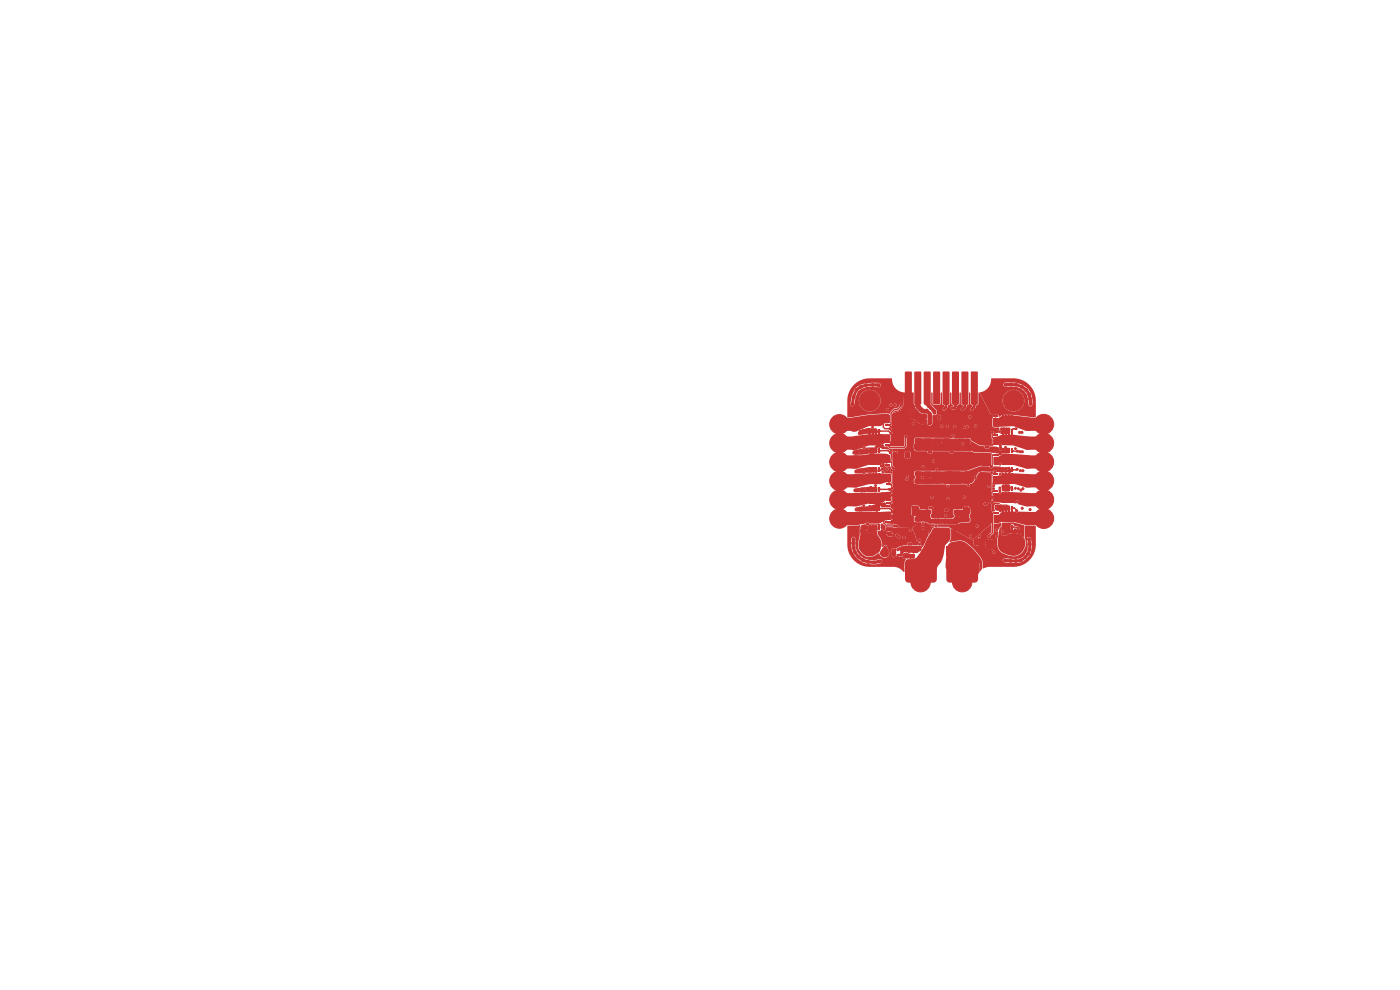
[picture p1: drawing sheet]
<svg xmlns="http://www.w3.org/2000/svg" width="297mm" height="210mm" viewBox="0 0 297 210" stroke-linecap="round" stroke-linejoin="round" font-family="sans-serif">
<g fill="#c83434">
<path d="M212.6 95.1h.4v.9h-.4z"/>
<path d="M213.2 95.1h.4v.9h-.4z"/>
<path d="M213.9 95.1h.4v.9h-.4z"/>
<path d="M214.5 95.1h.4v.9h-.4z"/>
<path d="M212.6 92.2h.4v.8h-.4z"/>
<path d="M213.2 92.2h.4v.8h-.4z"/>
<path d="M212.5 92.7h2.5v1.7h-2.5z"/>
<path d="M213.9 92.2h.4v.8h-.4z"/>
<path d="M214.5 92.2h.4v.8h-.4z"/>
<path d="M202.4 103.6l1.2-.1 .2 .3v.6l-.3 .1h-1l-.2-.2z"/>
<path d="M202.4 101.7l1.2-.1 .2 .3v.6l-.3 .1h-1l-.2-.2z"/>
<path d="M210.8 105.9h1v.5h-1z"/>
<path d="M210.8 105.3h1v.4h-1z"/>
<path d="M210.8 104.6h1v.5h-1z"/>
<path d="M210.8 104h1v.4h-1z"/>
<path d="M207.9 105.9h.8v.5h-.8z"/>
<path d="M207.9 105.3h.8v.4h-.8z"/>
<path d="M208.4 103.9h1.7v2.5h-1.7z"/>
<path d="M207.9 104.6h.8v.5h-.8z"/>
<path d="M207.9 104h.8v.4h-.8z"/>
<path d="M188 100.5h1v.4h-1z"/>
<path d="M188 101.2h1v.4h-1z"/>
<path d="M188 101.8h1v.4h-1z"/>
<path d="M188 102.5h1v.4h-1z"/>
<path d="M191.1 100.5h.7v.4h-.7z"/>
<path d="M191.1 101.2h.7v.4h-.7z"/>
<path d="M189.6 100.5h1.8v2.5h-1.8z"/>
<path d="M191.1 101.8h.7v.4h-.7z"/>
<path d="M191.1 102.5h.7v.4h-.7z"/>
<path d="M187.9 96.5h1v.4h-1z"/>
<path d="M187.9 97.1h1v.4h-1z"/>
<path d="M187.9 97.8h1v.4h-1z"/>
<path d="M187.9 98.4h1v.4h-1z"/>
<path d="M190.9 96.5h.8v.4h-.8z"/>
<path d="M190.9 97.1h.8v.4h-.8z"/>
<path d="M189.5 96.4h1.7v2.5h-1.7z"/>
<path d="M190.9 97.8h.8v.4h-.8z"/>
<path d="M190.9 98.4h.8v.4h-.8z"/>
<path d="M196.5 115.8h2.3v2.1h-2.3z"/>
<path d="M200.8 115.8h2.3v2.1h-2.3z"/>
<path d="M196.1 106.3l1.3-.1 .1 .2v.6l-.2 .2h-1.1l-.1-.3z"/>
<path d="M196.1 108.2l1.3-.1 .1 .2v.6l-.2 .2h-1.1l-.1-.3z"/>
<path d="M198.2 98.2l1.3-.1 .1 .3v.6l-.2 .1h-1.1l-.1-.2z"/>
<path d="M198.2 100.1l1.3-.1 .1 .3v.6l-.2 .1h-1.1l-.1-.2z"/>
<path d="M184.4 103.3h.4v1h-.4z"/>
<path d="M185 103.3h.4v1h-.4z"/>
<path d="M185.7 103.3h.4v1h-.4z"/>
<path d="M186.3 103.3h.4v1h-.4z"/>
<path d="M184.4 100.5h.4v.7h-.4z"/>
<path d="M185 100.5h.4v.7h-.4z"/>
<path d="M184.3 100.9h2.5v1.8h-2.5z"/>
<path d="M185.7 100.5h.4v.7h-.4z"/>
<path d="M186.3 100.5h.4v.7h-.4z"/>
<path d="M184.4 95h.4v1h-.4z"/>
<path d="M185 95h.4v1h-.4z"/>
<path d="M185.7 95h.4v1h-.4z"/>
<path d="M186.3 95h.4v1h-.4z"/>
<path d="M184.4 92.2h.4v.7h-.4z"/>
<path d="M185 92.2h.4v.7h-.4z"/>
<path d="M184.3 92.6h2.5v1.8h-2.5z"/>
<path d="M185.7 92.2h.4v.7h-.4z"/>
<path d="M186.3 92.2h.4v.7h-.4z"/>
<path d="M184.4 91h.4v.9h-.4z"/>
<path d="M185 91h.4v.9h-.4z"/>
<path d="M185.7 91h.4v.9h-.4z"/>
<path d="M186.3 91h.4v.9h-.4z"/>
<path d="M184.4 88.1h.4v.8h-.4z"/>
<path d="M185 88.1h.4v.8h-.4z"/>
<path d="M184.3 88.6h2.5v1.7h-2.5z"/>
<path d="M185.7 88.1h.4v.8h-.4z"/>
<path d="M186.3 88.1h.4v.8h-.4z"/>
<path d="M202.3 111.7l1.2-.1 .2 .3v.6l-.3 .1h-1l-.2-.2z"/>
<path d="M202.3 109.8l1.2-.1 .2 .3v.6l-.3 .1h-1l-.2-.2z"/>
<path d="M187.7 92.2h1v.4h-1z"/>
<path d="M187.7 92.8h1v.4h-1z"/>
<path d="M187.7 93.5h1v.4h-1z"/>
<path d="M187.7 94.1h1v.4h-1z"/>
<path d="M190.8 92.2h.8v.4h-.8z"/>
<path d="M190.8 92.8h.8v.4h-.8z"/>
<path d="M189.3 92.1h1.8v2.5h-1.8z"/>
<path d="M190.8 93.5h.8v.4h-.8z"/>
<path d="M190.8 94.1h.8v.4h-.8z"/>
<path d="M198.2 91.2l1.3-.1 .1 .3v.5l-.2 .2h-1.1l-.1-.2z"/>
<path d="M198.2 93.1l1.3-.1 .1 .3v.5l-.2 .2h-1.1l-.1-.2z"/>
<path d="M202.4 96.6l1.2-.1 .2 .3v.6l-.3 .1h-1l-.2-.2z"/>
<path d="M202.4 94.7l1.2-.1 .2 .3v.6l-.3 .1h-1l-.2-.2z"/>
<path d="M198.1 112.4h3.1l.2 .2v.8l-.3 .2h-2.9l-.2-.3z"/>
<path d="M198.1 106.5l3.1-.1 .2 .3v.8l-.3 .2-2.9-.1-.2-.2z"/>
<path d="M196.2 96.6l1.2-.1 .2 .3-.1 .5-.2 .2h-1l-.2-.2z"/>
<path d="M196.2 94.7l1.2-.1 .2 .3-.1 .5-.2 .2h-1l-.2-.2z"/>
<path d="M210.7 102.3h1v.4h-1z"/>
<path d="M210.7 101.7h1v.4h-1z"/>
<path d="M210.7 101h1v.4h-1z"/>
<path d="M210.7 100.4h1v.4h-1z"/>
<path d="M207.8 102.3h.8v.4h-.8z"/>
<path d="M207.8 101.7h.8v.4h-.8z"/>
<path d="M208.3 100.3h1.7v2.5h-1.7z"/>
<path d="M207.8 101h.8v.4h-.8z"/>
<path d="M207.8 100.4h.8v.4h-.8z"/>
<path d="M184.4 111.5h.4v1h-.4z"/>
<path d="M185.1 111.5h.4v1h-.4z"/>
<path d="M185.7 111.5h.4v1h-.4z"/>
<path d="M186.4 111.5h.4v1h-.4z"/>
<path d="M184.4 108.6h.4v.8h-.4z"/>
<path d="M185.1 108.6h.4v.8h-.4z"/>
<path d="M184.3 109.1h2.5v1.7h-2.5z"/>
<path d="M185.7 108.6h.4v.8h-.4z"/>
<path d="M186.4 108.6h.4v.8h-.4z"/>
<path d="M194.1 91.1h1.3l.1 .2v.6l-.2 .2h-1.1l-.1-.3z"/>
<path d="M194.1 93h1.3l.1 .2v.6l-.2 .2h-1.1l-.1-.3z"/>
<path d="M194 103.5h1.3l.1 .2v.6l-.2 .2-1.1-.1-.1-.2z"/>
<path d="M194 101.6h1.3l.1 .2v.6l-.2 .2-1.1-.1-.1-.2z"/>
<path d="M212.6 107.3h.4v1h-.4z"/>
<path d="M213.2 107.3h.4v1h-.4z"/>
<path d="M213.9 107.3h.4v1h-.4z"/>
<path d="M214.5 107.3h.4v1h-.4z"/>
<path d="M212.6 104.4h.4v.8h-.4z"/>
<path d="M213.2 104.4h.4v.8h-.4z"/>
<path d="M212.5 104.9h2.5v1.7h-2.5z"/>
<path d="M213.9 104.4h.4v.8h-.4z"/>
<path d="M214.5 104.4h.4v.8h-.4z"/>
<path d="M198.2 96.6l1.3-.1 .1 .3v.6l-.2 .1h-1.1l-.1-.2z"/>
<path d="M198.2 94.7l1.3-.1 .1 .3v.6l-.2 .1h-1.1l-.1-.2z"/>
<path d="M200.3 91.2l1.3-.1 .1 .2v.6l-.2 .2h-1.1l-.1-.3z"/>
<path d="M200.3 93.1l1.3-.1 .1 .2v.6l-.2 .2h-1.1l-.1-.3z"/>
</g>
<circle cx="178.1" cy="90" r="2.05" fill="#c83434" stroke="#c83434" stroke-width=".21"/>
<g fill="#c83434">
<path d="M179.1 88.7l2.7-.1 .2 .3v1.3l-.3 .2h-2.5l-.2-.3z"/>
<path d="M179.1 89.7l2.7-.1 .2 .3v1.3l-.3 .2h-2.5l-.2-.3z"/>
</g>
<circle cx="178.1" cy="94" r="2.05" fill="#c83434" stroke="#c83434" stroke-width=".21"/>
<g fill="#c83434">
<path d="M179.1 92.7l2.7-.1 .2 .3v1.3l-.3 .2h-2.5l-.2-.3z"/>
<path d="M179.1 93.7l2.7-.1 .2 .3v1.3l-.3 .2h-2.5l-.2-.3z"/>
</g>
<circle cx="178.1" cy="98" r="2.05" fill="#c83434" stroke="#c83434" stroke-width=".21"/>
<g fill="#c83434">
<path d="M179.1 96.7l2.7-.1 .2 .3v1.3l-.3 .2h-2.5l-.2-.3z"/>
<path d="M179.1 97.7l2.7-.1 .2 .3v1.3l-.3 .2h-2.5l-.2-.3z"/>
</g>
<circle cx="178.1" cy="102" r="2.05" fill="#c83434" stroke="#c83434" stroke-width=".21"/>
<g fill="#c83434">
<path d="M179.1 100.7l2.7-.1 .2 .3v1.3l-.3 .2h-2.5l-.2-.3z"/>
<path d="M179.1 101.7l2.7-.1 .2 .3v1.3l-.3 .2h-2.5l-.2-.3z"/>
</g>
<circle cx="178.1" cy="106" r="2.05" fill="#c83434" stroke="#c83434" stroke-width=".21"/>
<g fill="#c83434">
<path d="M179.1 104.7l2.7-.1 .2 .3v1.3l-.3 .2h-2.5l-.2-.3z"/>
<path d="M179.1 105.7l2.7-.1 .2 .3v1.3l-.3 .2h-2.5l-.2-.3z"/>
</g>
<circle cx="178.1" cy="110" r="2.05" fill="#c83434" stroke="#c83434" stroke-width=".21"/>
<g fill="#c83434">
<path d="M179.1 108.7l2.7-.1 .2 .3v1.3l-.3 .2h-2.5l-.2-.3z"/>
<path d="M179.1 109.7l2.7-.1 .2 .3v1.3l-.3 .2h-2.5l-.2-.3z"/>
<path d="M217.6 88.7l2.7-.1 .2 .3v1.3l-.3 .2h-2.5l-.2-.3z"/>
<path d="M217.6 89.7l2.7-.1 .2 .3v1.3l-.3 .2h-2.5l-.2-.3z"/>
</g>
<circle cx="221.4" cy="90" r="2.1" fill="#c83434" stroke="#c83434" stroke-width=".21"/>
<g fill="#c83434">
<path d="M217.6 92.7l2.7-.1 .2 .3v1.3l-.3 .2h-2.5l-.2-.3z"/>
<path d="M217.6 93.7l2.7-.1 .2 .3v1.3l-.3 .2h-2.5l-.2-.3z"/>
</g>
<circle cx="221.4" cy="94" r="2.1" fill="#c83434" stroke="#c83434" stroke-width=".21"/>
<g fill="#c83434">
<path d="M217.6 96.7l2.7-.1 .2 .3v1.3l-.3 .2h-2.5l-.2-.3z"/>
<path d="M217.6 97.7l2.7-.1 .2 .3v1.3l-.3 .2h-2.5l-.2-.3z"/>
</g>
<circle cx="221.4" cy="98" r="2.1" fill="#c83434" stroke="#c83434" stroke-width=".21"/>
<g fill="#c83434">
<path d="M217.6 100.7l2.7-.1 .2 .3v1.3l-.3 .2h-2.5l-.2-.3z"/>
<path d="M217.6 101.7l2.7-.1 .2 .3v1.3l-.3 .2h-2.5l-.2-.3z"/>
</g>
<circle cx="221.4" cy="102" r="2.1" fill="#c83434" stroke="#c83434" stroke-width=".21"/>
<g fill="#c83434">
<path d="M217.6 104.7l2.7-.1 .2 .3v1.3l-.3 .2h-2.5l-.2-.3z"/>
<path d="M217.6 105.7l2.7-.1 .2 .3v1.3l-.3 .2h-2.5l-.2-.3z"/>
</g>
<circle cx="221.4" cy="106" r="2.1" fill="#c83434" stroke="#c83434" stroke-width=".21"/>
<g fill="#c83434">
<path d="M217.6 108.7l2.7-.1 .2 .3v1.3l-.3 .2h-2.5l-.2-.3z"/>
<path d="M217.6 109.7l2.7-.1 .2 .3v1.3l-.3 .2h-2.5l-.2-.3z"/>
</g>
<circle cx="221.4" cy="110" r="2.1" fill="#c83434" stroke="#c83434" stroke-width=".21"/>
<path d="M192.2 118.9l.6-.3h5.2l.5 .2 .2 .6v3.5l-.1 .4-.6 .3h-5.2l-.5-.2-.3-.5v-3.5z" fill="#c83434"/>
<g fill="#c83434" stroke="#c83434" stroke-width=".21">
<circle cx="195.3" cy="123.5" r="2.05"/>
<circle cx="204.1" cy="123.5" r="2.05"/>
</g>
<path d="M200.9 118.9l.6-.3h5.3l.4 .2 .3 .6v3.5l-.2 .4-.5 .3h-5.3l-.5-.2-.3-.5v-3.5z" fill="#c83434"/>
<g fill="#c83434" stroke="#c83434" stroke-width=".21">
<circle cx="184.5" cy="85" r="2.2"/>
<circle cx="184.5" cy="115.5" r="2.2"/>
<circle cx="215" cy="85" r="2.2"/>
<circle cx="215" cy="115.5" r="2.2"/>
</g>
<g fill="#c83434">
<path d="M192 78.9l1.2-.1 .2 .2v6.6l-.2 .2h-1l-.3-.2z"/>
<path d="M194 78.9l1.2-.1 .3 .2v6.6l-.3 .2h-1l-.3-.2z"/>
<path d="M196 78.9l1.2-.1 .2 .2v6.6l-.2 .2h-1l-.2-.2z"/>
<path d="M198 78.9l1.2-.1 .3 .2v6.6l-.3 .2h-1l-.3-.2z"/>
<path d="M200 78.9l1.2-.1 .2 .2v6.6l-.2 .2h-1l-.3-.2z"/>
<path d="M202 78.9l1.2-.1 .2 .2v6.6l-.2 .2h-1l-.3-.2z"/>
<path d="M204 78.9l1.2-.1 .2 .2v6.6l-.2 .2h-1l-.3-.2z"/>
<path d="M206 78.9l1.2-.1 .2 .2v6.6l-.2 .2h-1l-.2-.2z"/>
<path d="M210.8 98.3h1v.4h-1z"/>
<path d="M210.8 97.6h1v.4h-1z"/>
<path d="M210.8 97h1v.4h-1z"/>
<path d="M210.8 96.3h1v.4h-1z"/>
<path d="M208 98.3h.7v.4h-.7z"/>
<path d="M208 97.6h.7v.4h-.7z"/>
<path d="M208.5 96.2h1.7v2.5h-1.7z"/>
<path d="M208 97h.7v.4h-.7z"/>
<path d="M208 96.3h.7v.4h-.7z"/>
<path d="M204.5 91.2h1.2l.2 .2v.6l-.3 .2-1-.1-.2-.2z"/>
<path d="M204.5 93.1h1.2l.2 .2v.6l-.3 .2-1-.1-.2-.2z"/>
<path d="M194.1 96.6l1.3-.1 .1 .2v.6l-.2 .2h-1.1l-.1-.3z"/>
<path d="M194.1 94.7l1.3-.1 .1 .2v.6l-.2 .2h-1.1l-.1-.3z"/>
<path d="M212.6 111.3h.4v1h-.4z"/>
<path d="M213.2 111.3h.4v1h-.4z"/>
<path d="M213.9 111.3h.4v1h-.4z"/>
<path d="M214.5 111.3h.4v1h-.4z"/>
<path d="M212.6 108.5h.4v.7h-.4z"/>
<path d="M213.2 108.5h.4v.7h-.4z"/>
<path d="M212.5 109h2.5v1.7h-2.5z"/>
<path d="M213.9 108.5h.4v.7h-.4z"/>
<path d="M214.5 108.5h.4v.7h-.4z"/>
<path d="M210.8 94h1v.4h-1z"/>
<path d="M210.8 93.3h1v.4h-1z"/>
<path d="M210.8 92.7h1v.4h-1z"/>
<path d="M210.8 92h1v.4h-1z"/>
<path d="M207.9 94h.8v.4h-.8z"/>
<path d="M207.9 93.3h.8v.4h-.8z"/>
<path d="M208.4 91.9h1.7v2.5h-1.7z"/>
<path d="M207.9 92.7h.8v.4h-.8z"/>
<path d="M207.9 92h.8v.4h-.8z"/>
<path d="M202.3 98.3l1.3-.1 .1 .3v.5l-.2 .2h-1.1l-.1-.2z"/>
<path d="M202.3 100.2l1.3-.1 .1 .3v.5l-.2 .2h-1.1l-.1-.2z"/>
<path d="M212.6 91h.4v1h-.4z"/>
<path d="M213.2 91h.4v1h-.4z"/>
<path d="M213.9 91h.4v1h-.4z"/>
<path d="M214.5 91h.4v1h-.4z"/>
<path d="M212.6 88.1h.4v.8h-.4z"/>
<path d="M213.2 88.1h.4v.8h-.4z"/>
<path d="M212.5 88.6h2.5v1.7h-2.5z"/>
<path d="M213.9 88.1h.4v.8h-.4z"/>
<path d="M214.5 88.1h.4v.8h-.4z"/>
<path d="M200.3 98.2l1.2-.1 .2 .3v.5l-.3 .2h-1l-.2-.2z"/>
<path d="M200.3 100.1l1.2-.1 .2 .3v.5l-.3 .2h-1l-.2-.2z"/>
<path d="M187.7 88h1v.4h-1z"/>
<path d="M187.7 88.6h1v.4h-1z"/>
<path d="M187.7 89.3h1v.4h-1z"/>
<path d="M187.7 89.9h1v.4h-1z"/>
<path d="M190.8 88h.7v.4h-.7z"/>
<path d="M190.8 88.6h.7v.4h-.7z"/>
<path d="M189.3 87.9h1.8v2.5h-1.8z"/>
<path d="M190.8 89.3h.7v.4h-.7z"/>
<path d="M190.8 89.9h.7v.4h-.7z"/>
<path d="M204.5 96.6h1.2l.2 .2-.1 .6-.2 .1h-1l-.2-.2z"/>
<path d="M204.5 94.7h1.2l.2 .2-.1 .6-.2 .1h-1l-.2-.2z"/>
<path d="M200.3 96.6l1.2-.1 .2 .3v.6l-.3 .1h-1l-.2-.2z"/>
<path d="M200.3 94.7l1.2-.1 .2 .3v.6l-.3 .1h-1l-.2-.2z"/>
<path d="M196.2 98.2l1.2-.1 .2 .2-.1 .6-.2 .2h-1l-.2-.3z"/>
<path d="M196.2 100.1l1.2-.1 .2 .2-.1 .6-.2 .2h-1l-.2-.3z"/>
<path d="M196.1 111.6h1.3l.1 .2v.6l-.2 .2h-1.1l-.1-.3z"/>
<path d="M196.1 109.7h1.3l.1 .2v.6l-.2 .2h-1.1l-.1-.3z"/>
<path d="M204.5 98.2l1.2-.1 .2 .3-.1 .6-.2 .1h-1l-.2-.2z"/>
<path d="M204.5 100.1l1.2-.1 .2 .3-.1 .6-.2 .1h-1l-.2-.2z"/>
<path d="M184.4 99.2h.4v1h-.4z"/>
<path d="M185 99.2h.4v1h-.4z"/>
<path d="M185.7 99.2h.4v1h-.4z"/>
<path d="M186.3 99.2h.4v1h-.4z"/>
<path d="M184.4 96.3h.4v.8h-.4z"/>
<path d="M185 96.3h.4v.8h-.4z"/>
<path d="M184.3 96.8h2.5v1.7h-2.5z"/>
<path d="M185.7 96.3h.4v.8h-.4z"/>
<path d="M186.3 96.3h.4v.8h-.4z"/>
<path d="M202.4 91.2h1.3l.1 .2v.6l-.2 .1h-1.1l-.1-.2z"/>
<path d="M202.4 93.1h1.3l.1 .2v.6l-.2 .1h-1.1l-.1-.2z"/>
<path d="M210.7 90.1h1v.4h-1z"/>
<path d="M210.7 89.4h1v.4h-1z"/>
<path d="M210.7 88.8h1v.4h-1z"/>
<path d="M210.7 88.1h1v.4h-1z"/>
<path d="M207.9 90.1h.7v.4h-.7z"/>
<path d="M207.9 89.4h.7v.4h-.7z"/>
<path d="M208.4 88h1.7v2.5h-1.7z"/>
<path d="M207.9 88.8h.7v.4h-.7z"/>
<path d="M207.9 88.1h.7v.4h-.7z"/>
<path d="M210.9 110.5h1v.4h-1z"/>
<path d="M210.9 109.8h1v.4h-1z"/>
<path d="M210.9 109.2h1v.4h-1z"/>
<path d="M210.9 108.5h1v.4h-1z"/>
<path d="M208.1 110.5h.7v.4h-.7z"/>
<path d="M208.1 109.8h.7v.4h-.7z"/>
<path d="M208.5 108.5h1.8v2.5h-1.8z"/>
<path d="M208.1 109.2h.7v.4h-.7z"/>
<path d="M208.1 108.5h.7v.4h-.7z"/>
<path d="M212.6 103.2h.4v1h-.4z"/>
<path d="M213.2 103.2h.4v1h-.4z"/>
<path d="M213.9 103.2h.4v1h-.4z"/>
<path d="M214.5 103.2h.4v1h-.4z"/>
<path d="M212.6 100.4h.4v.7h-.4z"/>
<path d="M213.2 100.4h.4v.7h-.4z"/>
<path d="M212.5 100.8h2.5v1.8h-2.5z"/>
<path d="M213.9 100.4h.4v.7h-.4z"/>
<path d="M214.5 100.4h.4v.7h-.4z"/>
<path d="M187.9 104.5h1v.4h-1z"/>
<path d="M187.9 105.1h1v.4h-1z"/>
<path d="M187.9 105.8h1v.4h-1z"/>
<path d="M187.9 106.4h1v.4h-1z"/>
<path d="M191 104.5h.8v.4h-.8z"/>
<path d="M191 105.1h.8v.4h-.8z"/>
<path d="M189.6 104.4h1.7v2.5h-1.7z"/>
<path d="M191 105.8h.8v.4h-.8z"/>
<path d="M191 106.4h.8v.4h-.8z"/>
<path d="M198.2 103.6l1.3-.1 .1 .3v.6l-.2 .1h-1.1l-.1-.2z"/>
<path d="M198.2 101.7l1.3-.1 .1 .3v.6l-.2 .1h-1.1l-.1-.2z"/>
<path d="M196.1 103.5h1.2l.2 .2-.1 .6-.2 .2h-1l-.2-.3z"/>
<path d="M196.1 101.6h1.2l.2 .2-.1 .6-.2 .2h-1l-.2-.3z"/>
<path d="M204.5 103.6l1.2-.1 .2 .3v.6l-.3 .1h-1l-.2-.2z"/>
<path d="M204.5 101.7l1.2-.1 .2 .3v.6l-.3 .1h-1l-.2-.2z"/>
<path d="M194.1 106.3l1.2-.1 .1 .2v.6l-.2 .2h-1.1l-.1-.3z"/>
<path d="M194.1 108.2l1.2-.1 .1 .2v.6l-.2 .2h-1.1l-.1-.3z"/>
<path d="M184.4 107.4h.4v1h-.4z"/>
<path d="M185.1 107.4h.4v1h-.4z"/>
<path d="M185.7 107.4h.4v1h-.4z"/>
<path d="M186.4 107.4h.4v1h-.4z"/>
<path d="M184.4 104.5h.4v.8h-.4z"/>
<path d="M185.1 104.5h.4v.8h-.4z"/>
<path d="M184.3 105h2.5v1.7h-2.5z"/>
<path d="M185.7 104.5h.4v.8h-.4z"/>
<path d="M186.4 104.5h.4v.8h-.4z"/>
<path d="M212.6 99.2h.4v1h-.4z"/>
<path d="M213.2 99.2h.4v1h-.4z"/>
<path d="M213.9 99.2h.4v1h-.4z"/>
<path d="M214.5 99.2h.4v1h-.4z"/>
<path d="M212.6 96.3h.4v.8h-.4z"/>
<path d="M213.2 96.3h.4v.8h-.4z"/>
<path d="M212.5 96.8h2.5v1.7h-2.5z"/>
<path d="M213.9 96.3h.4v.8h-.4z"/>
<path d="M214.5 96.3h.4v.8h-.4z"/>
<path d="M202.3 106.3l1.3-.1 .1 .3v.6l-.2 .1h-1.1l-.1-.2z"/>
<path d="M202.3 108.2l1.3-.1 .1 .3v.6l-.2 .1h-1.1l-.1-.2z"/>
<path d="M194.1 98.2l1.3-.1 .1 .2v.6l-.2 .2h-1.1l-.1-.3z"/>
<path d="M194.1 100.1l1.3-.1 .1 .2v.6l-.2 .2h-1.1l-.1-.3z"/>
<path d="M204.4 106.3h1.2l.2 .2v.6l-.3 .1h-1l-.2-.2z"/>
<path d="M204.4 108.2h1.2l.2 .2v.6l-.3 .1h-1l-.2-.2z"/>
<path d="M194 111.6h1.3l.1 .2v.6l-.2 .2-1.1-.1-.1-.2z"/>
<path d="M194 109.7h1.3l.1 .2v.6l-.2 .2-1.1-.1-.1-.2z"/>
<path d="M200.3 103.6l1.3-.1 .1 .3v.5l-.2 .2h-1.1l-.1-.2z"/>
<path d="M200.3 101.7l1.3-.1 .1 .3v.5l-.2 .2h-1.1l-.1-.2z"/>
<path d="M187.9 108.6h1v.4h-1z"/>
<path d="M187.9 109.2h1v.4h-1z"/>
<path d="M187.9 109.9h1v.4h-1z"/>
<path d="M187.9 110.5h1v.4h-1z"/>
<path d="M191 108.6h.8v.4h-.8z"/>
<path d="M191 109.2h.8v.4h-.8z"/>
<path d="M189.6 108.5h1.7v2.5h-1.7z"/>
<path d="M191 109.9h.8v.4h-.8z"/>
<path d="M191 110.5h.8v.4h-.8z"/>
<path d="M196.2 91.2l1.2-.1 .2 .2-.1 .6-.2 .2h-1l-.2-.3z"/>
<path d="M196.2 93.1l1.2-.1 .2 .2-.1 .6-.2 .2h-1l-.2-.3z"/>
<path d="M204.4 111.7h1.2l.2 .2-.1 .6-.2 .1h-1l-.2-.2z"/>
<path d="M204.4 109.8h1.2l.2 .2-.1 .6-.2 .1h-1l-.2-.2z"/>
</g>
<g fill="#c83434" stroke="#c83434" stroke-width=".21">
<circle cx="213" cy="91.8" r=".2"/>
<circle cx="192.3" cy="96" r=".2"/>
<circle cx="212.8" cy="107.5" r=".22"/>
<circle cx="181.4" cy="117.2" r=".3"/>
<circle cx="185.6" cy="99.5" r=".2"/>
<circle cx="183.1" cy="91.3" r=".2"/>
<circle cx="188.1" cy="107.3" r=".2"/>
<circle cx="207" cy="90.3" r=".2"/>
<circle cx="187.6" cy="106.9" r=".2"/>
<circle cx="184.5" cy="108" r=".2"/>
<circle cx="189.6" cy="117.9" r=".2"/>
<circle cx="200.6" cy="93.8" r=".2"/>
<circle cx="201.7" cy="100.2" r=".2"/>
<circle cx="212.9" cy="103.9" r=".2"/>
<circle cx="182.9" cy="91.9" r=".2"/>
<circle cx="218.3" cy="114.4" r=".3"/>
<circle cx="183.8" cy="112.9" r=".2"/>
<circle cx="216.4" cy="95.8" r=".22"/>
<circle cx="195.1" cy="86.9" r=".2"/>
<circle cx="213.9" cy="103.9" r=".2"/>
<circle cx="198" cy="101.8" r=".2"/>
<circle cx="199" cy="110.3" r=".2"/>
<circle cx="197.4" cy="101.8" r=".2"/>
<circle cx="193.8" cy="117.8" r=".22"/>
<circle cx="205.6" cy="108.5" r=".2"/>
<circle cx="182" cy="96.2" r=".2"/>
<circle cx="186.8" cy="107.1" r=".2"/>
<circle cx="194.3" cy="102.3" r=".2"/>
<circle cx="200.7" cy="94.8" r=".2"/>
<circle cx="191.9" cy="118.2" r=".22"/>
<circle cx="216.9" cy="95.8" r=".22"/>
<circle cx="216.3" cy="91.7" r=".23"/>
<circle cx="215.6" cy="112.8" r=".2"/>
<circle cx="204.6" cy="108.7" r=".2"/>
<circle cx="184.5" cy="107.4" r=".2"/>
<circle cx="192.2" cy="97" r=".2"/>
<circle cx="184.7" cy="104.1" r=".2"/>
<circle cx="204.5" cy="121" r=".23"/>
<circle cx="211.9" cy="95.9" r=".2"/>
<circle cx="211.7" cy="107.3" r=".23"/>
<circle cx="184.4" cy="100" r=".2"/>
<circle cx="201.2" cy="102.4" r=".2"/>
<circle cx="205.7" cy="118.2" r=".22"/>
<circle cx="204" cy="110.5" r=".22"/>
<circle cx="203" cy="110.9" r=".2"/>
<circle cx="194.5" cy="100.7" r=".2"/>
<circle cx="197.4" cy="102.3" r=".2"/>
<circle cx="197.5" cy="88.5" r=".2"/>
<circle cx="205.1" cy="108.2" r=".2"/>
<circle cx="202.5" cy="120" r=".23"/>
<circle cx="204" cy="110" r=".23"/>
<circle cx="202.7" cy="101.8" r=".2"/>
<circle cx="202.4" cy="110.9" r=".2"/>
<circle cx="200.5" cy="102.4" r=".2"/>
<circle cx="200.9" cy="93.3" r=".2"/>
<circle cx="184.9" cy="112.1" r=".2"/>
<circle cx="201.1" cy="110.9" r=".2"/>
<circle cx="200" cy="94.3" r=".2"/>
<circle cx="184.7" cy="112.8" r=".2"/>
<circle cx="206" cy="94.9" r=".2"/>
<circle cx="186.4" cy="81.7" r=".3"/>
<circle cx="204.8" cy="94.5" r=".2"/>
<circle cx="194.2" cy="109.1" r=".2"/>
<circle cx="197.6" cy="101" r=".2"/>
<circle cx="212.2" cy="107.8" r=".2"/>
<circle cx="201.5" cy="122" r=".23"/>
<circle cx="183.4" cy="103.7" r=".2"/>
<circle cx="213.9" cy="103" r=".22"/>
<circle cx="201.3" cy="94.8" r=".2"/>
<circle cx="218.1" cy="117.5" r=".3"/>
<circle cx="212.8" cy="103.1" r=".23"/>
<circle cx="192.8" cy="96" r=".2"/>
<circle cx="202" cy="120.5" r=".22"/>
<circle cx="216.5" cy="99.8" r=".23"/>
<circle cx="203.4" cy="110" r=".23"/>
<circle cx="202" cy="121.5" r=".22"/>
<circle cx="187.7" cy="95" r=".2"/>
<circle cx="216.8" cy="91.7" r=".23"/>
<circle cx="214.5" cy="81.5" r=".3"/>
<circle cx="200.6" cy="94.3" r=".2"/>
<circle cx="211.6" cy="107.9" r=".22"/>
<circle cx="182.3" cy="92" r=".2"/>
<circle cx="201.7" cy="101.8" r=".2"/>
<circle cx="201.1" cy="110.3" r=".2"/>
<circle cx="184.6" cy="99.5" r=".2"/>
<circle cx="193.2" cy="117.8" r=".22"/>
<circle cx="206.8" cy="114.5" r=".22"/>
<circle cx="189.4" cy="116.6" r=".2"/>
<circle cx="200.5" cy="101.8" r=".2"/>
<circle cx="185.9" cy="100" r=".2"/>
<circle cx="216.4" cy="113.1" r=".2"/>
<circle cx="213.1" cy="103.5" r=".2"/>
<circle cx="201.5" cy="121" r=".23"/>
<circle cx="184.5" cy="95.6" r=".2"/>
<circle cx="196.2" cy="87.3" r=".2"/>
<circle cx="203.5" cy="100.9" r=".2"/>
<circle cx="203.5" cy="100.3" r=".2"/>
<circle cx="185.6" cy="111.7" r=".2"/>
<circle cx="199.8" cy="93.3" r=".2"/>
<circle cx="207" cy="122.1" r=".2"/>
<circle cx="200.2" cy="94.8" r=".2"/>
<circle cx="206.2" cy="121.1" r=".2"/>
<circle cx="181.1" cy="116.2" r=".3"/>
<circle cx="183.7" cy="81.7" r=".3"/>
<circle cx="200.7" cy="95.3" r=".2"/>
<circle cx="214.1" cy="103.5" r=".2"/>
<circle cx="185.3" cy="112.1" r=".2"/>
<circle cx="198.1" cy="94.5" r=".2"/>
<circle cx="195.1" cy="86.2" r=".2"/>
<circle cx="204.8" cy="95.4" r=".2"/>
<circle cx="204" cy="119.7" r=".2"/>
<circle cx="189.9" cy="117.1" r=".2"/>
<circle cx="206" cy="95.4" r=".2"/>
<circle cx="202" cy="119.7" r=".23"/>
<circle cx="193.2" cy="118.2" r=".2"/>
<circle cx="205.1" cy="108.6" r=".2"/>
<circle cx="202.9" cy="100.8" r=".2"/>
<circle cx="206.3" cy="122.1" r=".2"/>
<circle cx="193.7" cy="108.6" r=".2"/>
<circle cx="183.3" cy="104.2" r=".2"/>
<circle cx="205.5" cy="94.9" r=".2"/>
<circle cx="205.6" cy="108" r=".2"/>
<circle cx="195.1" cy="114.6" r=".23"/>
<circle cx="186.1" cy="108.3" r=".2"/>
<circle cx="205" cy="120.5" r=".2"/>
<circle cx="185.2" cy="91.7" r=".2"/>
<circle cx="214.2" cy="99.7" r=".2"/>
<circle cx="204.2" cy="93.3" r=".2"/>
<circle cx="212.8" cy="91.4" r=".2"/>
<circle cx="182.4" cy="103.9" r=".2"/>
<circle cx="212.8" cy="108.1" r=".23"/>
<circle cx="203.2" cy="102.3" r=".2"/>
<circle cx="217" cy="99.8" r=".23"/>
<circle cx="213.4" cy="103.9" r=".2"/>
<circle cx="182.7" cy="112.6" r=".22"/>
<circle cx="204" cy="109.4" r=".23"/>
<circle cx="217.5" cy="118.2" r=".3"/>
<circle cx="193.7" cy="109.2" r=".2"/>
<circle cx="212.2" cy="98.5" r=".2"/>
<circle cx="203.7" cy="101.8" r=".2"/>
<circle cx="212.3" cy="107.3" r=".23"/>
<circle cx="214.1" cy="91" r=".2"/>
<circle cx="202.8" cy="121.5" r=".2"/>
<circle cx="197.5" cy="89.6" r=".2"/>
<circle cx="181.7" cy="95.7" r=".2"/>
<circle cx="216.8" cy="107.8" r=".23"/>
<circle cx="185.9" cy="95.3" r=".2"/>
<circle cx="185.3" cy="96" r=".2"/>
<circle cx="194.6" cy="94.9" r=".2"/>
<circle cx="184.8" cy="96" r=".2"/>
<circle cx="213.6" cy="103.5" r=".2"/>
<circle cx="193.3" cy="115.4" r=".22"/>
<circle cx="185.1" cy="99.5" r=".2"/>
<circle cx="217" cy="103.7" r=".22"/>
<circle cx="188.6" cy="107.3" r=".2"/>
<circle cx="184.4" cy="112.2" r=".2"/>
<circle cx="194.5" cy="100.3" r=".2"/>
<circle cx="213.4" cy="112.4" r=".2"/>
<circle cx="193.6" cy="107.6" r=".2"/>
<circle cx="212.4" cy="116.5" r=".2"/>
<circle cx="203.2" cy="101.8" r=".2"/>
<circle cx="181.7" cy="82.7" r=".3"/>
<circle cx="202.3" cy="100.3" r=".2"/>
<circle cx="218.5" cy="84.6" r=".3"/>
<circle cx="213.4" cy="103" r=".22"/>
<circle cx="213.9" cy="91.4" r=".2"/>
<circle cx="194.8" cy="102.3" r=".2"/>
<circle cx="202.3" cy="122" r=".2"/>
<circle cx="183.1" cy="118.8" r=".3"/>
<circle cx="189.1" cy="113.5" r=".22"/>
<circle cx="198.6" cy="94.5" r=".2"/>
<circle cx="180.8" cy="85.8" r=".3"/>
<circle cx="201.8" cy="100.7" r=".2"/>
<circle cx="183.2" cy="112.6" r=".22"/>
<circle cx="195.3" cy="102.3" r=".2"/>
<circle cx="185.1" cy="81.6" r=".3"/>
<circle cx="198" cy="97.8" r=".2"/>
<circle cx="205.4" cy="121.1" r=".2"/>
<circle cx="192.5" cy="118.2" r=".23"/>
<circle cx="212.4" cy="95.9" r=".2"/>
<circle cx="205.4" cy="95.4" r=".2"/>
<circle cx="218.5" cy="115.4" r=".3"/>
<circle cx="181.9" cy="108" r=".2"/>
<circle cx="213.4" cy="95.9" r=".2"/>
<circle cx="201.1" cy="93.8" r=".2"/>
<circle cx="202.9" cy="100.3" r=".2"/>
<circle cx="182.6" cy="82.1" r=".3"/>
<circle cx="192.3" cy="96.5" r=".2"/>
<circle cx="184.2" cy="119.2" r=".3"/>
<circle cx="196.9" cy="102.3" r=".2"/>
<circle cx="186.3" cy="107.1" r=".2"/>
<circle cx="184.8" cy="108.2" r=".2"/>
<circle cx="204.6" cy="107.7" r=".2"/>
<circle cx="182.3" cy="99.7" r=".2"/>
<circle cx="206.6" cy="121.6" r=".2"/>
<circle cx="213.3" cy="95.4" r=".2"/>
<circle cx="198.5" cy="110.3" r=".2"/>
<circle cx="197.1" cy="89.9" r=".2"/>
<circle cx="218.5" cy="108.1" r=".22"/>
<circle cx="203.5" cy="121" r=".23"/>
<circle cx="188.3" cy="113.1" r=".23"/>
<circle cx="186.8" cy="94.7" r=".2"/>
<circle cx="182.8" cy="100.1" r=".2"/>
<circle cx="197.5" cy="89.1" r=".2"/>
<circle cx="202.2" cy="102.1" r=".2"/>
<circle cx="213" cy="91" r=".2"/>
<circle cx="181.3" cy="95.8" r=".2"/>
<circle cx="205.9" cy="94.5" r=".2"/>
<circle cx="213.4" cy="108.1" r=".22"/>
<circle cx="184.8" cy="100" r=".2"/>
<circle cx="182.1" cy="118.1" r=".3"/>
<circle cx="201.5" cy="120" r=".23"/>
<circle cx="200.5" cy="110.3" r=".2"/>
<circle cx="218.7" cy="85.7" r=".3"/>
<circle cx="196.4" cy="102.3" r=".2"/>
<circle cx="194.1" cy="94.9" r=".2"/>
<circle cx="201.1" cy="105.8" r=".2"/>
<circle cx="201.2" cy="100.2" r=".2"/>
<circle cx="213.6" cy="91.8" r=".2"/>
<circle cx="182.8" cy="104.2" r=".2"/>
<circle cx="194.1" cy="94.5" r=".2"/>
<circle cx="182.3" cy="108.2" r=".2"/>
<circle cx="185.7" cy="103.7" r=".2"/>
<circle cx="186" cy="91.6" r=".2"/>
<circle cx="212.5" cy="91" r=".2"/>
<circle cx="185.5" cy="119.3" r=".3"/>
<circle cx="195.4" cy="86.6" r=".2"/>
<circle cx="192.8" cy="96.5" r=".2"/>
<circle cx="218.4" cy="83.7" r=".3"/>
<circle cx="186.7" cy="119.1" r=".3"/>
<circle cx="187.7" cy="107.3" r=".2"/>
<circle cx="207" cy="121.1" r=".2"/>
<circle cx="202.5" cy="121" r=".23"/>
<circle cx="201.7" cy="102.4" r=".2"/>
<circle cx="212.2" cy="108.4" r=".2"/>
<circle cx="203" cy="120.5" r=".22"/>
<circle cx="201.7" cy="110.9" r=".2"/>
<circle cx="182.8" cy="107.7" r=".2"/>
<circle cx="197.9" cy="100.6" r=".2"/>
<circle cx="216.8" cy="82.1" r=".3"/>
<circle cx="182.5" cy="91.4" r=".2"/>
<circle cx="207.4" cy="115.5" r=".22"/>
<circle cx="200.6" cy="100.8" r=".2"/>
<circle cx="210.8" cy="117.1" r=".22"/>
<circle cx="202.9" cy="110.4" r=".2"/>
<circle cx="181.1" cy="84.2" r=".3"/>
<circle cx="184.3" cy="91.3" r=".2"/>
<circle cx="197.4" cy="100.6" r=".2"/>
<circle cx="216.9" cy="113.5" r=".2"/>
<circle cx="202.3" cy="100.8" r=".2"/>
<circle cx="199" cy="110.8" r=".2"/>
<circle cx="194.2" cy="108.6" r=".2"/>
<circle cx="202.3" cy="110.4" r=".2"/>
<circle cx="206.8" cy="115" r=".22"/>
<circle cx="181.5" cy="96.2" r=".2"/>
<circle cx="185.9" cy="112.1" r=".2"/>
<circle cx="205.4" cy="94.5" r=".2"/>
<circle cx="212.2" cy="115.7" r=".2"/>
<circle cx="200" cy="93.8" r=".2"/>
<circle cx="194.2" cy="108.1" r=".2"/>
<circle cx="215.6" cy="81.6" r=".3"/>
<circle cx="198.5" cy="110.8" r=".2"/>
<circle cx="217.7" cy="82.7" r=".3"/>
<circle cx="197.3" cy="87.6" r=".2"/>
<circle cx="185.7" cy="104.1" r=".2"/>
<circle cx="200.2" cy="95.3" r=".2"/>
<circle cx="203.5" cy="120" r=".23"/>
<circle cx="194.5" cy="94.5" r=".2"/>
<circle cx="195.8" cy="102.3" r=".2"/>
<circle cx="184.7" cy="103.4" r=".2"/>
<circle cx="196.6" cy="87" r=".2"/>
<circle cx="213.4" cy="81.6" r=".3"/>
<circle cx="196.8" cy="87.5" r=".2"/>
<circle cx="213.5" cy="91" r=".2"/>
<circle cx="191.8" cy="114" r=".22"/>
<circle cx="182.3" cy="107.8" r=".2"/>
<circle cx="213.3" cy="94.9" r=".2"/>
<circle cx="184.8" cy="107.7" r=".2"/>
<circle cx="185.9" cy="94.8" r=".2"/>
<circle cx="185.1" cy="111.7" r=".2"/>
<circle cx="202.7" cy="102.3" r=".2"/>
<circle cx="207.4" cy="115" r=".23"/>
<circle cx="212.1" cy="115" r=".2"/>
<circle cx="181.1" cy="114.4" r=".3"/>
<circle cx="218.4" cy="116.6" r=".3"/>
<circle cx="190.7" cy="113.9" r=".23"/>
<circle cx="182.2" cy="95.6" r=".2"/>
<circle cx="197.1" cy="88.7" r=".2"/>
<circle cx="192.8" cy="97" r=".2"/>
<circle cx="187.2" cy="95" r=".2"/>
<circle cx="212.9" cy="95.9" r=".2"/>
<circle cx="203.4" cy="110.5" r=".22"/>
<circle cx="200.5" cy="110.8" r=".2"/>
<circle cx="192.8" cy="115.4" r=".23"/>
<circle cx="204.5" cy="120" r=".23"/>
<circle cx="193.7" cy="108.1" r=".2"/>
<circle cx="200.3" cy="93.3" r=".2"/>
<circle cx="214.4" cy="119" r=".3"/>
<circle cx="183.3" cy="91.7" r=".2"/>
<circle cx="204.9" cy="94.9" r=".2"/>
<circle cx="185.9" cy="95.8" r=".2"/>
<circle cx="214.2" cy="100.1" r=".2"/>
<circle cx="217" cy="112.7" r=".23"/>
<circle cx="185.4" cy="100" r=".2"/>
<circle cx="182.8" cy="108.2" r=".2"/>
<circle cx="204.6" cy="108.2" r=".2"/>
<circle cx="216.6" cy="104" r=".22"/>
<circle cx="197.1" cy="101" r=".2"/>
<circle cx="197.9" cy="102.3" r=".2"/>
<circle cx="201.7" cy="110.3" r=".2"/>
<circle cx="187.2" cy="94.5" r=".2"/>
<circle cx="201.3" cy="95.3" r=".2"/>
<circle cx="216.6" cy="118.8" r=".3"/>
<circle cx="204.6" cy="90.6" r=".2"/>
<circle cx="203.7" cy="93.7" r=".2"/>
<circle cx="191.9" cy="117.6" r=".22"/>
<circle cx="201.2" cy="100.8" r=".2"/>
<circle cx="206.8" cy="115.5" r=".22"/>
<circle cx="203.7" cy="93.3" r=".2"/>
<circle cx="197.1" cy="89.4" r=".2"/>
<circle cx="201.1" cy="101.8" r=".2"/>
<circle cx="215.5" cy="119" r=".3"/>
<circle cx="195" cy="115.4" r=".23"/>
<circle cx="198.1" cy="94" r=".2"/>
<circle cx="197.7" cy="105.5" r=".2"/>
<circle cx="182.8" cy="99.6" r=".2"/>
<circle cx="206.3" cy="118.2" r=".23"/>
<circle cx="213.2" cy="118.9" r=".3"/>
<circle cx="196.9" cy="101.8" r=".2"/>
<circle cx="214" cy="99.3" r=".2"/>
<circle cx="198.6" cy="95" r=".2"/>
<circle cx="205.1" cy="107.7" r=".2"/>
<circle cx="189.9" cy="117.6" r=".2"/>
<circle cx="181" cy="115.2" r=".3"/>
<circle cx="187.2" cy="106.9" r=".2"/>
<circle cx="212.2" cy="96.3" r=".2"/>
<circle cx="213.3" cy="91.4" r=".2"/>
<circle cx="194.6" cy="86" r=".2"/>
<circle cx="190.3" cy="113.5" r=".23"/>
<circle cx="182.3" cy="100.1" r=".2"/>
<circle cx="204" cy="100.6" r=".2"/>
<circle cx="186.3" cy="94.7" r=".2"/>
<circle cx="187.2" cy="107.3" r=".2"/>
<circle cx="192.5" cy="117.6" r=".22"/>
<circle cx="194.2" cy="107.6" r=".2"/>
<circle cx="213.4" cy="100" r=".2"/>
<circle cx="213.5" cy="107.6" r=".22"/>
<circle cx="195.5" cy="87.3" r=".2"/>
<circle cx="188.8" cy="113" r=".23"/>
<circle cx="189.8" cy="116.7" r=".2"/>
<circle cx="184.6" cy="111.7" r=".2"/>
<circle cx="189.4" cy="117.1" r=".2"/>
<circle cx="201.2" cy="94.3" r=".2"/>
<circle cx="182.8" cy="103.7" r=".2"/>
<circle cx="207.3" cy="114.4" r=".22"/>
<circle cx="185.5" cy="113" r=".2"/>
<circle cx="188.6" cy="113.5" r=".23"/>
<circle cx="212.6" cy="100" r=".2"/>
<circle cx="211.5" cy="95.9" r=".2"/>
<circle cx="184.3" cy="91.8" r=".2"/>
<circle cx="195.8" cy="87" r=".2"/>
<circle cx="194.7" cy="86.5" r=".2"/>
<circle cx="189.3" cy="117.6" r=".2"/>
<circle cx="198.6" cy="93.9" r=".2"/>
<circle cx="203" cy="119.7" r=".2"/>
<circle cx="205" cy="119.5" r=".2"/>
<circle cx="197.2" cy="88.1" r=".2"/>
<circle cx="205.8" cy="121.7" r=".2"/>
<circle cx="204" cy="120.5" r=".22"/>
<circle cx="193.8" cy="118.2" r=".2"/>
<circle cx="215.8" cy="95.7" r=".22"/>
<circle cx="216.9" cy="93.1" r=".23"/>
<circle cx="210.5" cy="91.7" r=".2"/>
<circle cx="212.2" cy="100.6" r=".2"/>
<circle cx="214.1" cy="92.4" r=".2"/>
<circle cx="216.4" cy="93.1" r=".23"/>
<circle cx="205.2" cy="90.5" r=".2"/>
<circle cx="193.3" cy="88.4" r=".2"/>
<circle cx="193.7" cy="88.7" r=".2"/>
<circle cx="194.6" cy="89.3" r=".2"/>
<circle cx="196" cy="89.8" r=".2"/>
<circle cx="194" cy="88.3" r=".2"/>
<circle cx="194.3" cy="87.2" r=".2"/>
<circle cx="210" cy="115.2" r=".22"/>
<circle cx="210.8" cy="115.8" r=".22"/>
<circle cx="196.1" cy="88.9" r=".2"/>
<circle cx="195.4" cy="88.9" r=".2"/>
<circle cx="195" cy="87.9" r=".2"/>
<circle cx="196.3" cy="88.4" r=".2"/>
<circle cx="210" cy="114.7" r=".23"/>
<circle cx="210.8" cy="116.4" r=".23"/>
<circle cx="209.4" cy="116.4" r=".22"/>
<circle cx="210" cy="116.4" r=".23"/>
<circle cx="193.5" cy="87.4" r=".2"/>
<circle cx="209.4" cy="115.2" r=".23"/>
<circle cx="195.2" cy="88.4" r=".2"/>
<circle cx="193.9" cy="115.2" r=".2"/>
<circle cx="194.9" cy="88.8" r=".2"/>
<circle cx="193.6" cy="88" r=".2"/>
<circle cx="196.4" cy="89.3" r=".2"/>
<circle cx="194.4" cy="115.2" r=".2"/>
<circle cx="210.8" cy="114.7" r=".22"/>
<circle cx="196" cy="88.1" r=".2"/>
<circle cx="194.6" cy="87.6" r=".2"/>
<circle cx="209.3" cy="114.7" r=".22"/>
<circle cx="209.4" cy="115.8" r=".23"/>
<circle cx="210.8" cy="115.2" r=".22"/>
<circle cx="193.1" cy="87.9" r=".2"/>
<circle cx="194" cy="87.6" r=".2"/>
<circle cx="194.7" cy="88.3" r=".2"/>
<circle cx="194.3" cy="87.9" r=".2"/>
<circle cx="195.7" cy="88.5" r=".2"/>
<circle cx="195.1" cy="89.3" r=".2"/>
<circle cx="210" cy="115.8" r=".23"/>
<circle cx="194.4" cy="88.8" r=".2"/>
<circle cx="195.5" cy="88" r=".2"/>
<circle cx="195.4" cy="89.8" r=".2"/>
<circle cx="195.7" cy="89.3" r=".2"/>
<circle cx="193.8" cy="87.1" r=".2"/>
<circle cx="210.5" cy="106.6" r=".2"/>
<circle cx="212.7" cy="112.7" r=".2"/>
<circle cx="205.4" cy="103" r=".2"/>
<circle cx="217" cy="105.2" r=".22"/>
<circle cx="210.5" cy="105.6" r=".2"/>
<circle cx="207.8" cy="113.7" r=".2"/>
<circle cx="198.6" cy="111.5" r=".23"/>
<circle cx="188.6" cy="102.1" r=".2"/>
<circle cx="182.7" cy="101.1" r=".22"/>
<circle cx="183.2" cy="101" r=".22"/>
<circle cx="189.1" cy="99.8" r=".2"/>
<circle cx="189.2" cy="103.6" r=".2"/>
<circle cx="185.1" cy="90.6" r=".2"/>
<circle cx="189.6" cy="99.4" r=".2"/>
<circle cx="182.5" cy="96.9" r=".22"/>
<circle cx="183" cy="96.9" r=".2"/>
<circle cx="188.3" cy="86.9" r=".2"/>
<circle cx="188.1" cy="98.6" r=".2"/>
<circle cx="198" cy="122" r=".22"/>
<circle cx="193.9" cy="121" r=".2"/>
<circle cx="196.5" cy="120.5" r=".22"/>
<circle cx="197.2" cy="122" r=".2"/>
<circle cx="196.5" cy="119.5" r=".2"/>
<circle cx="197.5" cy="121.5" r=".22"/>
<circle cx="196.8" cy="121.5" r=".2"/>
<circle cx="193.5" cy="121.5" r=".2"/>
<circle cx="195.5" cy="120.5" r=".22"/>
<circle cx="195" cy="120" r=".22"/>
<circle cx="197" cy="121" r=".22"/>
<circle cx="197.5" cy="120.5" r=".22"/>
<circle cx="192.7" cy="121.5" r=".2"/>
<circle cx="194.3" cy="119.5" r=".2"/>
<circle cx="196" cy="120" r=".22"/>
<circle cx="198" cy="121" r=".22"/>
<circle cx="193.1" cy="121" r=".2"/>
<circle cx="192.3" cy="121" r=".2"/>
<circle cx="194.5" cy="120.4" r=".2"/>
<circle cx="197.5" cy="119.5" r=".2"/>
<circle cx="192.4" cy="122" r=".2"/>
<circle cx="195" cy="121" r=".22"/>
<circle cx="196" cy="121" r=".22"/>
<circle cx="193.1" cy="122" r=".2"/>
<circle cx="198" cy="120" r=".22"/>
<circle cx="195.5" cy="119.5" r=".2"/>
<circle cx="196.7" cy="115.1" r=".22"/>
<circle cx="196.9" cy="114.7" r=".23"/>
<circle cx="197" cy="120" r=".22"/>
<circle cx="183.3" cy="100.4" r=".2"/>
<circle cx="188.7" cy="103.8" r=".2"/>
<circle cx="188.9" cy="96.1" r=".22"/>
<circle cx="183.3" cy="95" r=".2"/>
<circle cx="182.4" cy="92.9" r=".22"/>
<circle cx="186.9" cy="92.4" r=".2"/>
<circle cx="183" cy="92.9" r=".22"/>
<circle cx="195.7" cy="101.3" r=".2"/>
<circle cx="189" cy="92" r=".2"/>
<circle cx="189" cy="85.9" r=".2"/>
<circle cx="182.8" cy="88.7" r=".22"/>
<circle cx="198.7" cy="99.6" r=".2"/>
<circle cx="188.9" cy="90.9" r=".2"/>
<circle cx="183.3" cy="88.7" r=".23"/>
<circle cx="192.2" cy="92.6" r=".2"/>
<circle cx="189.9" cy="85.9" r=".2"/>
<circle cx="201.1" cy="103.1" r=".2"/>
<circle cx="216.5" cy="101.1" r=".22"/>
<circle cx="211.5" cy="112.5" r=".2"/>
<circle cx="217" cy="101.1" r=".23"/>
<circle cx="210.9" cy="102.5" r=".2"/>
<circle cx="211" cy="100.1" r=".2"/>
<circle cx="205.9" cy="113.7" r=".2"/>
<circle cx="184" cy="111.2" r=".2"/>
<circle cx="183.2" cy="109.9" r=".22"/>
<circle cx="185.8" cy="103" r=".2"/>
<circle cx="184.6" cy="109.3" r=".2"/>
<circle cx="190.3" cy="111.6" r=".2"/>
<circle cx="182.7" cy="109.9" r=".23"/>
<circle cx="215.7" cy="108.4" r=".23"/>
<circle cx="187.2" cy="104.7" r=".2"/>
<circle cx="182.9" cy="105.1" r=".23"/>
<circle cx="193.2" cy="112.5" r=".2"/>
<circle cx="182.4" cy="105.1" r=".23"/>
<circle cx="216.3" cy="89.1" r=".23"/>
<circle cx="216.8" cy="89.1" r=".23"/>
<circle cx="202.2" cy="92.4" r=".2"/>
<circle cx="211.2" cy="90.2" r=".2"/>
<circle cx="210.4" cy="100.3" r=".2"/>
<circle cx="214.1" cy="98.3" r=".2"/>
<circle cx="216.5" cy="97.2" r=".23"/>
<circle cx="212" cy="91.6" r=".2"/>
<circle cx="217" cy="97.2" r=".23"/>
<circle cx="210.8" cy="103.7" r=".2"/>
<circle cx="216.8" cy="109.8" r=".23"/>
<circle cx="217.1" cy="110.1" r=".22"/>
<circle cx="214.4" cy="110.4" r=".2"/>
<circle cx="197.4" cy="86.7" r=".2"/>
<circle cx="197.9" cy="87.1" r=".2"/>
<circle cx="197" cy="86.3" r=".2"/>
<circle cx="198.3" cy="87.5" r=".2"/>
<circle cx="199.3" cy="88.8" r=".22"/>
<circle cx="204.2" cy="94.2" r=".2"/>
<circle cx="195.8" cy="99" r=".2"/>
<circle cx="195.8" cy="111" r=".2"/>
<circle cx="199.3" cy="88.3" r=".22"/>
<circle cx="200.6" cy="109.3" r=".2"/>
<circle cx="204.6" cy="105.4" r=".2"/>
<circle cx="200.6" cy="86.4" r=".22"/>
<circle cx="200.3" cy="86.8" r=".2"/>
<circle cx="199.8" cy="90.4" r=".22"/>
<circle cx="193.8" cy="89.9" r=".22"/>
<circle cx="202" cy="86.5" r=".2"/>
<circle cx="202.5" cy="86.5" r=".23"/>
<circle cx="192.4" cy="101.7" r=".2"/>
<circle cx="201" cy="90.5" r=".22"/>
<circle cx="204.5" cy="86.5" r=".23"/>
<circle cx="204.1" cy="86.9" r=".2"/>
<circle cx="202.5" cy="90.5" r=".22"/>
<circle cx="206.9" cy="101.3" r=".2"/>
<circle cx="206.1" cy="86.9" r=".2"/>
<circle cx="205.7" cy="88.5" r=".22"/>
<circle cx="207.3" cy="111.6" r=".2"/>
<circle cx="206.5" cy="86.5" r=".23"/>
<circle cx="215.4" cy="103.6" r=".2"/>
<circle cx="210.3" cy="99" r=".2"/>
<circle cx="216" cy="112.1" r=".2"/>
<circle cx="215.8" cy="106.5" r=".22"/>
<circle cx="210.8" cy="103.1" r=".2"/>
<circle cx="211" cy="92.2" r=".2"/>
<circle cx="215.6" cy="90.9" r=".2"/>
<circle cx="216" cy="103.7" r=".2"/>
<circle cx="191.1" cy="85.9" r=".2"/>
<circle cx="186.6" cy="99.8" r=".22"/>
<circle cx="211.2" cy="88.3" r=".2"/>
<circle cx="209.8" cy="103.2" r=".2"/>
<circle cx="209.8" cy="113.7" r=".2"/>
<circle cx="214.7" cy="103.8" r=".2"/>
<circle cx="211.5" cy="113.8" r=".2"/>
<circle cx="189.3" cy="104.9" r=".2"/>
<circle cx="188.2" cy="99.5" r=".2"/>
<circle cx="189.2" cy="108.6" r=".2"/>
<circle cx="183.2" cy="107.3" r=".2"/>
<circle cx="215.8" cy="99.6" r=".2"/>
<circle cx="215.4" cy="95.2" r=".2"/>
<circle cx="188" cy="110.7" r=".2"/>
<circle cx="187.3" cy="100.1" r=".2"/>
<circle cx="194.5" cy="117" r=".2"/>
<circle cx="212.1" cy="104.4" r=".2"/>
<circle cx="187.1" cy="111.9" r=".2"/>
<circle cx="193.5" cy="116.7" r=".2"/>
<circle cx="212.3" cy="95.3" r=".2"/>
<circle cx="187.5" cy="99" r=".2"/>
<circle cx="192.2" cy="116.1" r=".22"/>
<circle cx="194.7" cy="116.6" r=".2"/>
<circle cx="192.2" cy="116.9" r=".22"/>
<circle cx="190.5" cy="117.8" r=".2"/>
<circle cx="195.2" cy="116.6" r=".2"/>
<circle cx="194.7" cy="116.1" r=".2"/>
<circle cx="190.4" cy="116.6" r=".2"/>
<circle cx="191.2" cy="117.8" r=".23"/>
<circle cx="192.9" cy="116.1" r=".2"/>
<circle cx="192.9" cy="116.6" r=".22"/>
<circle cx="193.8" cy="117" r=".2"/>
<circle cx="194.1" cy="116.1" r=".2"/>
<circle cx="212.1" cy="103.5" r=".2"/>
<circle cx="212.3" cy="94.9" r=".2"/>
<circle cx="187.6" cy="112.2" r=".2"/>
<circle cx="187.4" cy="98.5" r=".2"/>
<circle cx="187.1" cy="111.3" r=".2"/>
<circle cx="191.3" cy="117.2" r=".22"/>
<circle cx="195.3" cy="116.1" r=".2"/>
<circle cx="212.1" cy="103.9" r=".2"/>
<circle cx="194.1" cy="116.6" r=".2"/>
<circle cx="192.9" cy="117.1" r=".2"/>
<circle cx="191.3" cy="116.7" r=".22"/>
<circle cx="193.5" cy="116.1" r=".2"/>
<circle cx="186.9" cy="98.8" r=".2"/>
<circle cx="187.6" cy="111.7" r=".2"/>
<circle cx="191.3" cy="116.2" r=".22"/>
<circle cx="212.2" cy="94.5" r=".2"/>
<circle cx="192.5" cy="101" r=".2"/>
<circle cx="202.1" cy="95.9" r=".2"/>
<circle cx="189.6" cy="96" r=".2"/>
<circle cx="197.7" cy="107.7" r=".2"/>
<circle cx="188.3" cy="116.9" r=".2"/>
<circle cx="187.3" cy="116.9" r=".2"/>
<circle cx="187.7" cy="117.8" r=".2"/>
<circle cx="187.9" cy="117.3" r=".2"/>
<circle cx="201.1" cy="108" r=".2"/>
<circle cx="186.9" cy="117.3" r=".2"/>
<circle cx="187.8" cy="116.1" r=".23"/>
<circle cx="190.1" cy="96" r=".2"/>
<circle cx="197.6" cy="96" r=".2"/>
<circle cx="187.2" cy="117.8" r=".2"/>
<circle cx="197.1" cy="96" r=".2"/>
<circle cx="188" cy="116.5" r=".2"/>
<circle cx="189.2" cy="109.9" r=".2"/>
<circle cx="200.6" cy="108.3" r=".2"/>
<circle cx="187.8" cy="116.9" r=".2"/>
<circle cx="209.6" cy="94.9" r=".2"/>
<circle cx="201.6" cy="95.9" r=".2"/>
<circle cx="197.2" cy="107.7" r=".2"/>
<circle cx="209.1" cy="94.8" r=".2"/>
<circle cx="209.4" cy="106.7" r=".2"/>
<circle cx="188.2" cy="117.8" r=".2"/>
<circle cx="188.4" cy="117.3" r=".2"/>
<circle cx="187.5" cy="116.5" r=".2"/>
<circle cx="187.4" cy="117.3" r=".2"/>
<circle cx="208.9" cy="106.9" r=".2"/>
<circle cx="189.2" cy="109.4" r=".2"/>
</g>
<g fill="none" stroke="#c83434" stroke-width="1">
<path d="M194.7 84.3v1.9l1 .9M194.7 97h.1M194.8 95.1h.1M194.8 91.6l10.4 .1M194.9 93.6l-.1-.1v1.6M197.1 91.5h.1M205.1 98.6h.8M205.1 97h.1M205.2 93.6l-.1 1.5h-10.3M194.7 110.2h2.1M194.7 110.1v.1M194.7 110.1v-1.5h2.1v1.6"/>
<path d="M194.7 106.7h2.9M194.7 104h10.4v.1M194.8 100.5h10.3l.1 1.6h-10.4zM196.7 104h.1M202 106.7h1M203 112.1h2.8M203 110.2h.1M203 106.7h2.1M203.1 104l-.1 .1M205 107.9l.1 2.3h-2.1M205 112.1h.1M205.1 108.6h-2.1v1.8l-.3 .2h-5.5l-.4-.4"/>
<path d="M205.1 106.7h.1"/>
</g>
<g fill="none" stroke="#c83434" stroke-width=".3">
<path d="M186.5 91.5h2l.5 .5M186.6 95.6h1.8l.5 .5M187.2 94.7h-1.2l-.2 .4M187.2 94.5v.5h.5M188.2 89.5h-.7l-.1 .1v1l.3 .3h1.1M188.4 98h.6l.2 .2v.8l.4 .4M191.1 86v.2l-.7 .7h-.6l-.8 .7v2.4l-.1 .1h-.7M192.2 92.6v1.9l-.4 .4h-3l-.6-.6M199.3 88.3v.5M209.1 94.8l.5 .1M210.5 91.8v.9l.1 .2h.7M211.3 96.5h-.6l-.2 .2v2.2l-.2 .1"/>
<path d="M214.8 95.6l1 .1M215.5 91h-.6l-.2 .2M215.8 99.6l-1.1 .1M184 111.2h2.4l.2 .1v.7M186.3 107.1h.6l.3 .3h1.4M186.5 103.8h2.2M186.6 107.9h2.2l.4 .4v.5M187.1 111.4l.4 .3 .1 .5-.5-.3zM187.1 111.4l.2 .4M187.2 106.9l-.5 .2M187.2 106.9v.3M187.2 107.2v.1"/>
<path d="M187.2 106.9h.4v.4M187.4 112l.2 .2M187.4 107.1l-.2 .2M187.6 107.3h.1M187.6 107.4h.1M188.4 110.1h-.7l-.2 .1v.7l.6 .7h2.2M188.5 102.7l.7 .3v.6M189.2 109.4v.5M189.2 109.4h.1M189.3 104.9v1.5l-.2 .2h-.7M189.4 116.6l.5 .1v.9l-.3 .2-.3-.2zM189.6 116.6v1"/>
<path d="M191.9 117.6l1.9 .2v.4h-1.9zM191.9 117.7l.2 .2 1.4 .1M192.5 118.2h.1M193.5 118h.1M193.9 107.6v1.3M194.1 107.8l.1 .3M194.2 107.6h-.5v1.6h.5M207.4 114.4h-.6l.2 .2v.7l.2-.2v-.5M207.4 114.4h.1M207.4 114.4v1h-.6v-.9M209.4 106.7l-.2 .2M209.4 106.8l-.5 .1"/>
<path d="M210.9 106.2l-.4 .4M211.1 100.2l.1 .4M211.3 104.2h-.7l-.2 .2v1.2M211.4 108.7h-.6l-.2 .2v4l-.8 .8M214.7 107.8h.5l.5 .5M214.7 111.8h1l.3 .3"/>
</g>
<g fill="none" stroke="#c83434" stroke-width=".4">
<path d="M186.5 95.5l.1 .1M189 92h.1M190.1 96l-.5 .1M192.3 96v1h.5M192.8 96h-.5M192.8 96l-.3 .1v.6M192.8 96v1M192.8 97h.1M200.7 84.3v2l-.4 .5M202.7 84.3v2l-.2 .2h-.5M204.5 86.5h.1M204.7 84.3v2l-.6 .6"/>
<path d="M206.7 84.3v2l-.6 .6M210.3 99h.1M214.7 91.2v.3M188.7 103.8h.1M189.6 111.6h.7M190.3 113.6l.3 .3M210.9 106.2h.4M211.1 100.6h.1"/>
</g>
<path d="M195.7 87.2h.9l.7 .7-.1 1.9 .1-.8M196.7 84.3v1.4l1.5 1.5 .1 .4M194.5 107.7l.1 .1v.8" fill="none" stroke="#c83434" stroke-width=".8"/>
<path d="M197.7 107.7h-.5" fill="none" stroke="#c83434" stroke-width=".21"/>
<path d="M197.5 95.9l-.4 .1M201.7 95.9h.4M202.1 95.9h.1M197.2 107.7h.1M197.2 107.7h.5M201.1 108l-.5 .3" fill="none" stroke="#c83434" stroke-width=".25"/>
<g fill="#c83434">
<path d="M189.7 117.2h.3v.3h-.3z"/>
<path d="M189.7 117.1h.3z"/>
<path d="M189.7 116.7h.3v.4h-.3z"/>
<path d="M210.8 104.7h1.4l.5-.3h2.1l3.4 .2 .6 .4 .2 1.7-.3 .6-1.1 .1-1.7-.5a.43 .43 0 0 0 .3-.4 .43 .43 0 0 0-.3-.4 .46 .46 0 0 0-.4 .7l-2.8-.1-1.8-.3-.2-.2z"/>
<path d="M212.6 110.9l2.4-.1 2.3 .6-.1 2.6a2.67 2.67 0 0 0-3.7-.5h-.9l-.1-.4a.36 .36 0 0 0 .5-.3 .36 .36 0 0 0-.4-.4l-.1-1.1h1.9l.1 1.1h.5l.2-.3h.4l.2 .2a.31 .31 0 0 0 .5 0 .31 .31 0 0 0-.2-.5l-.3-.2h-.7l-.1-.4-2.5 .1z"/>
<path d="M180.8 88.7l.5-.2 3.1-.5 3.9-.2 .2 .1 .3 .3v1.3l-.3 .3h-.9l-.9 .6h-2.4l-2.6 1.1-.7 .1-.4-.2-.1-.3v-1.8z"/>
<path d="M205.2 121.6l.1 .1z"/>
<path d="M201.3 115.4l.6-.4 1.7-.3 .7 .1 .8 .5 1.4 1.2 1.6 2.1 .3 1.1-.2 1.2-.4 .5v-1.9h-6.5l-.3 .6v1.2l-.4-.8v-.6l.2-3.6z"/>
<path d="M185.7 94.8h.4l-.2 .4z"/>
<path d="M207.1 114.4l.2-.1v.3l-.3-.1z"/>
<path d="M206.7 114.3l.1 .1z"/>
<path d="M214.6 91l.5-.2-.2 .5h-.3z"/>
<path d="M187.1 107.2l.2-.2 .2 .2-.1 .2z"/>
<path d="M214.7 107.8l.2-.2h.2v.3l-.2 .1z"/>
<path d="M189.3 117.7l.2-.2 .3 .3-.4 .2z"/>
<path d="M202.7 84.3l.7 1.4-.4 .2-.3 .7-.3-.3a.43 .43 0 0 0-.4-.6z"/>
<path d="M191.8 83.3h2v2.3l.3 .3v.5l1.2 1.2 .3 .1h.7l.5 .3-.1 1.8 .3 .4a.6 .6 0 0 0 .8-.5v-1.4h1.1v.5a.33 .33 0 0 0 .4 .3 .33 .33 0 0 0 .3-.4v-.3l5.8 .1a.33 .33 0 0 0 .5 .2 .33 .33 0 0 0 0-.5 .33 .33 0 0 0-.5 .2h-5.8a.33 .33 0 0 0-.3-.4 .33 .33 0 0 0-.4 .3h-1.1l.1-.3a.56 .56 0 0 0 .6-.1 .56 .56 0 0 0 .2-.5l-.1-.5-1.1-1.1 .1-2.5 .2 .1 .1 2.3 .2 .2h1.2l.2-.1 .1-2.4 .2-.1 .1 2.4 .4 .4-.3 .6a.3 .3 0 0 0 .1 .4 .3 .3 0 0 0 .3 0l.4-.4 .3-.7 .4-.3 .1-2.3 .1-.1 .1 .1 .1 2.3 .4 .4-.5 .2a.35 .35 0 0 0 0 .5 .35 .35 0 0 0 .4 0h.5l.4-.8 .4-.3 .1-2.3 .1-.1 .1 .1 .1 2.3 .4 .4-.3 .5a.31 .31 0 0 0-.1 .5 .31 .31 0 0 0 .5-.1l.5-.5 .2-.5 .4-.3 .1-2.3 .1-.1 .1 .1 .1 2.3 .4 .4-.3 .5a.31 .31 0 0 0-.1 .5 .31 .31 0 0 0 .5-.1l.5-.5 .2-.5 .4-.3 .1-2.3 .2-.1 2.4 4.6v6.6l-.3 .1-2-.1-1.8-1-.4-.5-3.5-.2a.43 .43 0 0 0 .1-.7 .34 .34 0 0 0-.4 .3 .34 .34 0 0 0 .3 .4l-.1 .1h-8l-.3 1.6 .2 1 .3 .2 2.5 .1a.36 .36 0 0 0 .1 .4 .36 .36 0 0 0 .4 0 .38 .38 0 0 0 .5 0 .38 .38 0 0 0 .1-.5h3.3l.4 .5h.6l.3-.5h3.3l1 .3 2.8 .1 .7 .1-.1 2.4-.2 .2h-2l-2.9 1.1-6.1-.1a.35 .35 0 0 0-.3-.5 .35 .35 0 0 0-.3 .5l-4.3 .1-.1 .9 .2 .3-.3 .6v.8l.8 .2h6l.2 .1-.1 .3a.33 .33 0 0 0 .5 .2 .33 .33 0 0 0 .1-.5l3.6-.1 .1 .4a.3 .3 0 0 0 .3 .2 .3 .3 0 0 0 .3-.2h3.8v.2a.3 .3 0 0 0 .5 .1 .3 .3 0 0 0-.1-.5 .3 .3 0 0 0-.4 .2h-3.8a.29 .29 0 0 1 0-.3 .29 .29 0 0 1 .3-.2l.5-.3 .7-.9v-.3l.4-.7 .3-.3 2 .1 .4 .4v3.5l-.1 .2-.1 1.3 .3 .6-.3 .4 .3 .4-.1 4.1-3.4 3-.3 .1-.2 .4-1.7-.9h.9a.31 .31 0 0 0 .4 .3 .31 .31 0 0 0 .1-.5 .31 .31 0 0 0-.5 .2h-.9l-3.8-2.1h-2h8.1a.3 .3 0 0 0 .4 .3 .3 .3 0 0 0 .1-.5 .3 .3 0 0 0-.5 .1l-8.1 .1 .1-.4h3.8l1.3-.4h1.6l.2-.8-.2-.7 .2-.3v-.6l-.1-.5-.1-.2a.72 .72 0 0 0-1.1-.3l-.3 .1-.1 .5-1.9 .1-.1 .8 .2 .7-.4 .4h-4.3l-.3-.7h2.9v.1a.3 .3 0 0 0 .5 .2 .3 .3 0 0 0 0-.5 .3 .3 0 0 0-.5 .2h-2.9l.2-.4v-.6h2.7l.3 .3 .6-.3a.31 .31 0 0 0 .1-.5 .31 .31 0 0 0-.5 0l-.5 .5h-2.7v-.3a.31 .31 0 0 0 .4-.4 .31 .31 0 0 0-.5-.1h-.5l-.2 .5-1.6-.1a.72 .72 0 0 0-1-.7h-.7l-.2 .2 .1 1.8 .1 .2 .5 .2-.1 .8 .1 .3 1.4 .1 .1 .4a.34 .34 0 0 0 .5 .1 .34 .34 0 0 0 .1-.5h.4l.6 .4h1.1l.1 .4-3.9 .2-.2-.3-.4 .3h-3.1a.39 .39 0 0 0-.1-.4 .39 .39 0 0 0-.4-.1l-.7-.1-.1-4.3h19.2l.1 .3h.3l.4-.1 .3-.3-.1-.2-.3-.2-.6 .3-.1 .2h-19.2l.1-1.4h7.9a.3 .3 0 0 0 .1 .2 .3 .3 0 0 0 .4 0l2.9 .1a.3 .3 0 0 0 .5 .2 .3 .3 0 0 0 0-.5 .3 .3 0 0 0-.5 .2h-2.9l.1-.3h6.3v.1a.3 .3 0 0 0 .5 .2 .3 .3 0 0 0-.1-.5 .3 .3 0 0 0-.4 .2h-6.3a.3 .3 0 0 0-.3-.2 .3 .3 0 0 0-.3 .3h-7.9l-.1-3.9 2.7 .1a.35 .35 0 0 0 .5 .2 .35 .35 0 0 0 0-.6 .31 .31 0 0 0 .1-.4 .31 .31 0 0 0-.5 0 .31 .31 0 0 0 .1 .4l-.2 .3h-2.7l.1-1.8a.37 .37 0 0 0 .4-.3 .37 .37 0 0 0-.3-.4l-.1-.1h6a.31 .31 0 0 0 .4 .3 .31 .31 0 0 0 .1-.5 .31 .31 0 0 0-.5 .1l-6 .1-.2-1.2h8.4l.1 .1a.3 .3 0 0 0 .5 .1 .3 .3 0 0 0-.1-.5 .3 .3 0 0 0-.5 .3h-8.4v-.9h2.6l.3 .4h.7l.2-.2v-1.1l-.3-.3-.8 .1-.1 1.1h-2.6l.1-.6h.8a.32 .32 0 0 0 .2-.4 .32 .32 0 0 0-.4-.2l-.6 .1-.1-.6h2.5l.6-.5 .1-2.1a.3 .3 0 0 0-.4-.3 .3 .3 0 0 0-.2 .4v1.7l-.2 .2h-2.4l-.1-4.2h10.3a.33 .33 0 0 0 .2 .3 .33 .33 0 0 0 .4-.2h.5a.33 .33 0 0 0 .4 .3 .33 .33 0 0 0 .3-.3h.9a.33 .33 0 0 0 .3 .3 .33 .33 0 0 0 .3-.2l1.5 .1a.41 .41 0 0 0 .3 .3 .41 .41 0 0 0 .4-.2h.4l.1-.4h1.2a.3 .3 0 0 0 .5 .1 .3 .3 0 0 0-.1-.5 .3 .3 0 0 0-.4 .4h-1.2l-.3-.2-.3 .2h-.4l-.2 .2h-1.5a.33 .33 0 0 0-.2-.4 .33 .33 0 0 0-.4 .3h-.9a.33 .33 0 0 0-.3-.3 .33 .33 0 0 0-.4 .3l-.5-.1a.33 .33 0 0 0-.3-.3 .33 .33 0 0 0-.3 .3h-10.3l.1-.6 4.1 .1a.33 .33 0 0 0 .5 .3 .33 .33 0 0 0 0-.6 .33 .33 0 0 0-.5 .2h-4.1v-2h3.6l.2 .7 2.2 1.5h.7a1.32 1.32 0 0 0 .1-2.2h-.6l-1.1-.7-.6-.2-.9 .9h-3.6l1.7-.7 .1-.3h2.7h-2.7l.6-.9z"/>
<path d="M189.1 109.4h.3v.4h-.3z"/>
<path d="M210.9 109.2h1l.9-.7h2.5l.3 .2 .4-.2 2.2 .1 .5 .3 .3 .3 .1 1.6-.3 .4-.4 .2h-.8l-2.6-.7h-2.4l-1.5 .3-.2-.2z"/>
<path d="M206.3 86.4l.3 .3-.3 .2-.2-.2z"/>
<path d="M188.5 90.8l.3-.1v.4h-.3z"/>
<path d="M194.4 100.1l6.5 .1-.5 .6 .3 .2h2.9l.6-.4-.2-.2h.9l.1 .2v1.6l-.1 .1-1.5 .1 .5-.5-.1-.3h-.6l-2.9 .1v.7h-2.3l.1-.7-.1-.1h-1.1l-.5 .5h-2.2l.1-.9h1.1a.3 .3 0 0 0 .5 .3 .3 .3 0 0 0 0-.5h1l.1 .3h.7l.3-.6-.1-.3h-.6l-.4 .6h-1.2l-.3 .2h-1.1z"/>
<path d="M202.9 108.3h.3l1.1 .2v.2l.3 .1h.7l.1 1-.2 .4-.3 .2h-.7v-1.2h-.3l-.9 .9h-.4l.1-1.3z"/>
<path d="M193.5 107.7h.3l.1 .3h-.4z"/>
<path d="M193.5 108.1h.4l-.1 .4h-.3z"/>
<path d="M193.5 108.1h.3l-.2 .1z"/>
<path d="M186.6 107.9l.2-.2h.2v.3l-.3 .1z"/>
<path d="M192.8 117.8l.2-.2 .2 .4-.4 .1z"/>
<path d="M193.3 117.6l.4-.1v.5l-.4-.1z"/>
<path d="M187.2 111.4l.2 .3h-.2z"/>
<path d="M187 111.4h.1z"/>
<path d="M206.7 115h.3v.4h-.4z"/>
<path d="M187.3 94.9l.4-.1v.4l-.4-.1z"/>
<path d="M204.5 86.1h.4l-.2 .5-.3-.3z"/>
<path d="M194.5 108.6l2-.1 .5 .5 .1 .8-.4 .4-.4 .2-1.6-.1-.3-.4z"/>
<path d="M192.9 117.8l.5 .1v.3l-.3-.1z"/>
<path d="M180.8 92.8l.5-.3 3.1-.4 4.4 .1v1.4l-.3 .3-.8 .1-.8 .4-2.6 .1-.6 .3a.62 .62 0 0 0-.9 .3l-1.7 .4-.5-.2-.2-.5 .1-1.4z"/>
<path d="M201.7 95.8l.4-.1v.4l-.4-.1z"/>
<path d="M210.3 99.1l.1 .1z"/>
<path d="M210.3 98.7h.3v.3h-.3z"/>
<path d="M209.2 94.7h.3v.3h-.3z"/>
<path d="M210.3 106.4l.3-.2 .2 .2-.2 .3z"/>
<path d="M209.3 94.7h.3v.3h-.3z"/>
<path d="M211 100.3l.2-.2 .2 .3-.2 .2z"/>
<path d="M180.8 100.9l.5-.3 1.7-.1a.37 .37 0 0 0 .4 .2 .37 .37 0 0 0 .3-.3h2.9l2.4 .2v1.6l-1 .1-1.2 .4h-1.2a8.5 8.5 0 0 0-3.8 .7h-.8l-.4-.3-.1-1.6z"/>
<path d="M192 117.7l.2 .1v.3l-.2-.1z"/>
<path d="M191.7 117.7h.2z"/>
<path d="M187 111.5h.3v.4h-.4z"/>
<path d="M189.6 116.4l.3 .1-.2 .3z"/>
<path d="M189 108.6l.2 .1z"/>
<path d="M189.1 108.3l.2-.1v.3z"/>
<path d="M213.6 95l.7 .1-.1 1-1.7 .1v-.1h.9l.2-.2z"/>
<path d="M205.9 93.5l1.9 1.1h1l.2 .5h.5a.37 .37 0 0 0 .5-.4l1.5 .1 .4 .2 .1 .4a.35 .35 0 0 0 .5 .2 .35 .35 0 0 0 .1-.5l.5-.1v.6l-1.7 .1-.2 .1 .1 .3 .6 .1-5.2-.3-.7-.3 .3-.7-.2-.5h-.2z"/>
<path d="M200.4 86.3l.4 .2-.3 .4-.3-.3z"/>
<path d="M190.4 116.3l1.9-.6 2.8 .1 .4 .4-.3 .6-.5 .4h-3l-.4 .7-.8 .1-.2-.1v-.3l.7-.2v-.6l-.7-.1z"/>
<path d="M210.5 104.1l.3-.1 .4 .2-.4 .2z"/>
<path d="M185.9 94.6l.4-.1v.4l-.3-.1z"/>
<path d="M193.2 117.6h.4v.3l-.4 .1z"/>
<path d="M199.1 88.3h.4l-.1 .4h-.3z"/>
<path d="M179.8 111.5l2.7-.1-.1 2.2-.3 1.3v1.5l.8 1.2 1 .5 1.4-.1 1.1-.7 .5 .7 .4 .3 .9-.1 .3-.3 .2-.6-.6-1.5-.3-.2-.7 .4-.2-1.5-.7-1.1v-.3h1.7l.4 .6 .2 .1h.7l.3-.3h.4l.1 .2 .5 .5h.3l.2-.2 .4 .1a.33 .33 0 0 0 .6 .2 .33 .33 0 0 0 0-.6 .34 .34 0 0 0-.6 .3h-.4l-.1-.3-.3-.3a.33 .33 0 0 0-.4-.2 .33 .33 0 0 0-.3 .3h-.4l-.4-.6-.2-.2h-.7l-.3 .4h-1.7v-.3l.1-.2 .5-.1 .2-.3 .5 .3 5.4 .1a.3 .3 0 0 0 .5 .2 .3 .3 0 0 0 0-.5 .3 .3 0 0 0-.5 .2h-5.2l.3-.7h5.8l.2-.2-.5 .6 .9 2.3 .2 .2 .1-.1 .2 .5-.3 .6-.9-.1-.1-.5 .3 .3h.5l.1-.2-.1-.3-1.2 .2a.51 .51 0 0 0-.8 .5l-1.8 .4-.5 .4h-.9l-.1 .2-.1 1 .3 .5a.32 .32 0 0 0 .4 .1 .32 .32 0 0 0 .2-.2l.2-.2 .3 .3 1.1-.1 .2 .5 .5 .1-.3 .6v2.1h-.2a2.79 2.79 0 0 0-2.2-1.1h-5.4l-1.6-.4-1.4-.9-.7-1-.5-1.2-.1-1.5h.7l.2 1.2 .3 1 .8 1 1.1 .9 1.2 .3 1.4 .2 1.3-.3 .3-.5-.1-.3-.4-.1a4 4 0 0 1-2.4 .2l-1-.4-.8-.6-.6-.7-.3-1v-1.8l-.2-.4h-.3l-.3 .3-.2 1h-.7z"/>
<path d="M198.9 111.5l.2 .1h1.8l5.4 3 .2-.1v1l.2 .3 .9-.2 .1-.8h1.4l.2 1.8h1.5l.2-.2v-1.8l-.3-.1h-1.3l-.3 .3h-1.4v-.8a.31 .31 0 0 0 .4-.3 .31 .31 0 0 0-.5-.2l2.7-2.5v1.8l-.8 .8a.31 .31 0 0 0 .3 .4 .31 .31 0 0 0 .3-.3l.8-.7v-1.9l1.4-.2 .1 .6-.5 .8-.3-.1a.32 .32 0 0 0-.4 .4 .32 .32 0 0 0 .5 .1v.7l-.4 .1-.1 .3 .4 .3-.1 1.2 .4 1.4 .6 .5 1.1 .6 1.7 .2 .7-.2 .7-.5 .8-1.3 .1-.7-.2-1.3 .1-2.5h2.2v4.1l-.2 1.5-.6 1.1-.5 .7-1 .7-.8 .4-1.6 .2h-5.2l-1.3 .4-.2-1.8h4.4l.1 .3 .3 .2 1.2 .1 2.5-.2 1.6-1.4 .4-1.1 .1-1.3-.2-1.1-.2-.3-.4-.1-.2 .2v.3a3.4 3.4 0 0 1-.6 3.5l-.1 .1a1.93 1.93 0 0 1-1.7 .6l-2.3-.2-.5 .4h-4.4l-1.2-1.7h3.4v.2a.33 .33 0 0 0 .6 .1 .33 .33 0 0 0-.1-.6 .33 .33 0 0 0-.5 .3h-3.4l-1.9-1.9-.9-.5h-1l-1.8 .3 .3-1.2-.2-1.7-.6-.3h-2z"/>
<path d="M195.3 115.5v.1a.41 .41 0 0 0 .7 .1l-.3 .4-.4-.4z"/>
<path d="M206.8 114.1l.7-.5v.2a.18 .18 0 0 1 .1 .3 .18 .18 0 0 1-.3 0z"/>
<path d="M194.4 111.8l3.8-.1 .1-.2v.2l-.5 .5-.9 1.5 .2-1.2-1.9-.4-.4 .1z"/>
<path d="M194.1 111.5l.1 .1z"/>
<path d="M188.1 111.1l.9-.1v-.7l.5-.3v1.2l.1 .1h-1.3z"/>
<path d="M200.1 110h.3z"/>
<path d="M193.9 109.7v.1z"/>
<path d="M189.5 108.8v.4l-.1-.1z"/>
<path d="M210.3 106.9h.3l.3-.4 1.2 .3-.1 .1-1 .2-.1 .5 .2 .8-.7 .4z"/>
<path d="M188.8 107l.7-.4v1.8l-.1-.3-.5-.5z"/>
<path d="M210.3 105.8l.3 .2-.3 .3z"/>
<path d="M188.8 104.1l.6-.3 .1 .9-.4-.1z"/>
<path d="M210.2 100.5l.3 .1 .1 .3v2.5l-.1 .5-.2 .3z"/>
<path d="M186.9 99.2h.4a.38 .38 0 0 0 .5-.3h1.1l.2 .5v.1a.3 .3 0 0 0-.2 .5 .3 .3 0 0 0 .5 0v2.8l-.3-.4 .1-.3-.1-1.6-1.5-.2a.39 .39 0 0 0-.2-.5 .39 .39 0 0 0-.5 .1l-.1-.5h1.1v.2a.3 .3 0 0 0 .5 .1 .3 .3 0 0 0-.1-.5 .3 .3 0 0 0-.4 .2h-1.1z"/>
<path d="M205.2 99.8l.3-.1z"/>
<path d="M205.5 99.7h.1z"/>
<path d="M189 96.4l.3-.2 .2 .1-.2 .1 .1 1.6-.3-.4z"/>
<path d="M210.2 96.1l.3 .2-.2 .3z"/>
<path d="M188 94.7l.7 .5h.7l-.1 .5 .2 .1-.3 .1-.6-.5-.6-.1z"/>
<path d="M200.3 95.7h1z"/>
<path d="M205.8 95.7h.1z"/>
<path d="M188.9 92.4l.4-.2v2.3l.1 .2h-.5l-.1-.2z"/>
<path d="M210.2 92.8l.4 .4 .1 1.2-.1 .2h-.5l.2-.1z"/>
<path d="M202.3 92.9h2.8z"/>
<path d="M210.3 80.3h5.1l1.6 .4 1.1 .7 .8 .9 .6 1.1 .2 1.2v3.9h-1.2l-3.9-.5h-2.1l-.5 .4-.2-.4h-1.1l-.2 1 .1 1.4 .2 .3h1.1l.1 .1-.3 1.1h-.8l-.1-.2a.3 .3 0 0 0-.3-.3 .3 .3 0 0 0-.3 .2v-3.7l-1.6-3.1h4.1a2.31 2.31 0 0 0 3.2 2.3 2.31 2.31 0 0 0 .5-3.9 2.31 2.31 0 0 0-3.7 1.4v.2h-4.1l-.9-1.6h.3a2.75 2.75 0 0 0 2-1.6h2.9l.1 .3 .4 .1h2.1a3.1 3.1 0 0 1 2.6 3.7l.4 .5 .3-.1 .3-.4-.3-2.1-.8-1.2-1-.7-1.3-.5-2.5-.1-.3 .5h-2.9z"/>
<path d="M188.8 90.4l.4-.3 .1 1.7-.5-.5a.41 .41 0 0 0 .3-.4 .41 .41 0 0 0-.4-.4z"/>
<path d="M199.6 88.6v.1z"/>
<path d="M181.1 81.6l1-.7 1.6-.6h5.5a2.81 2.81 0 0 0 2.7 3l-.1 .1-.1 2.5-.7 1.2-1.7 .7 .6-.7h.6l.8-1a.32 .32 0 0 0-.2-.4 .32 .32 0 0 0-.3 .4l-.5 .5h-.7l-.8 .8-.1 .4-1-.1-3.3 .2-3.5 .6h-1.1v-2.7h.6l.1 .3 .4 .1 .3-.2 .2-1.2h.8v.4a2.3 2.3 0 0 0 3.6 1.7h2.2l.1 .2a.3 .3 0 0 0 .4 0 .3 .3 0 0 0-.1-.5 .3 .3 0 0 0-.4 .3h-2.2l.8-1h2.1a.3 .3 0 0 0 .3 .3 .3 .3 0 0 0 .3-.3h.3v.1a.3 .3 0 0 0 .5 .1 .3 .3 0 0 0 0-.5 .3 .3 0 0 0-.5 .3l-.3-.1a.3 .3 0 0 0-.3-.2 .3 .3 0 0 0-.3 .3l-2-.1a2.3 2.3 0 0 0-1.7-3 2.3 2.3 0 0 0-2.8 2h-.8l.1-.5 .5-1.3 .8-.5a7.4 7.4 0 0 1 3.6-.3l.5-.5-.1-.3-.4-.2-2.7 .1-1.3 .4-1.1 .8-.6 1.6-.3 1.7h-.6v-1.2l.2-1.2 .4-.8z"/>
<path d="M196 87.8l.1 .1z"/>
<path d="M193 87.7l-.1 .2z"/>
<path d="M193.6 117.8h.3l.1 .4h-.4z"/>
<path d="M187.1 107.5l.1-.1z"/>
<path d="M186.8 107.2l.2-.2 .1 .2z"/>
<path d="M211.1 107.1l2.4-.1 .8 .4-.1 .9-1.7 .1 1.1-.2 .1-.9a1.33 1.33 0 0 1-1.3-.2l-1 .1v.9l.6 .1v.2l-.9-.3z"/>
<path d="M186.4 106.9h.3l.1 .4-.4-.1z"/>
<path d="M187.7 107.2h.4v.3h-.4z"/>
<path d="M187.1 111.9l.2-.1 .1 .5-.4-.2z"/>
<path d="M189.2 116.7h.4l-.1 .3h-.3z"/>
<path d="M192.1 117.5l.4-.1v.5l-.4-.1z"/>
<path d="M210.7 101.1l1.2-.3a.38 .38 0 0 0 .6-.3l.2-.1h2.1l3.5 .2 .5 .3 .2 .4v1.7l-.4 .4h-.7l-2.9-.8-4.2 .2-.2-.3z"/>
<path d="M193.5 112l.7-.5 .6 .7 .4-.1 1.9 .4-.2 1.2-.9 2a.4 .4 0 0 1-.7-.2l-.1-.5a.39 .39 0 0 0 .2-.4 .39 .39 0 0 0-.4-.3 .39 .39 0 0 0-.3 .4l-.3-.2z"/>
<path d="M186.5 91.4l.2-.1h.2v.3h-.2z"/>
<path d="M189.6 117.6l.1-.1 .2 .2-.1 .3-.4-.2z"/>
<path d="M192 92.6h.3v.4h-.3z"/>
<path d="M202.1 86.3h.4v.4h-.4z"/>
<path d="M193.4 118.1l.3-.1 .1 .4h-.4z"/>
<path d="M192.7 117.6h.4v.4l-.4-.1z"/>
<path d="M191.9 117.4l.4 .1v.3l-.4 .1z"/>
<path d="M214.7 99.7l.2-.2h.2v.3l-.2 .1z"/>
<path d="M193.7 107.4h.2v.3h-.2z"/>
<path d="M192.1 118l.4-.1v.5l-.4-.1z"/>
<path d="M187.4 106.9h.4v.3l-.3 .2z"/>
<path d="M209 106.7l.4 .2-.4 .2z"/>
<path d="M185.8 94.6l.4-.1v.3l-.2 .2z"/>
<path d="M187.1 94.6h.3v.3h-.4z"/>
<path d="M200.9 107.9l.3 .3-.3 .2-.2-.2z"/>
<path d="M215.6 111.9l.2-.2 .3 .2-.3 .3z"/>
<path d="M188.5 102.8l.5-.2 .2 .2-.2 .2-.5-.1z"/>
<path d="M206.5 86.1h.4l-.2 .5-.3-.3z"/>
<path d="M186.9 106.9l.2-.1 .2 .3-.4 .1z"/>
<path d="M181 95.7l2-.5a.42 .42 0 0 0 .7-.2l2-.1v.8l-.9 .1-.2-.3 .1-.4-.2-.2-.2 .1v.7l.4 .5-2 .3-1.6-.1-.2-.2-.1-.3h.2l.4 .5h.6l.5-.7-.2-.3-1.1 .2-.2 .3h-.2z"/>
<path d="M186.1 95.1v.8l-.2 .1 .1-.1z"/>
<path d="M202.5 86.1h.4l-.2 .5-.3-.3z"/>
<path d="M192.5 117.9l.4 .1v.3l-.4 .1z"/>
<path d="M209.7 113.6l.1 .1z"/>
<path d="M210 113.3l.2 .2-.3 .2z"/>
<path d="M215.4 99.5l.3-.1 .1 .4h-.4z"/>
<path d="M191.7 117.8h.3l.1 .4h-.4z"/>
<path d="M206.7 84.3l.7 1.4-.4 .2-.3 .7-.3-.3a.43 .43 0 0 0-.4-.6z"/>
<path d="M206.6 115h.4l-.2 .1z"/>
<path d="M206.6 115h.4v.4h-.3z"/>
<path d="M206.7 114.5h.3v.4h-.4z"/>
<path d="M210.3 105.6h.1z"/>
<path d="M210.3 105.2h.3l-.1 .2z"/>
<path d="M187.3 106.7h.3v.3l-.3 .1z"/>
<path d="M187 94.6h.4v.3h-.3z"/>
<path d="M189.4 116.5l.2-.1-.1 .4z"/>
<path d="M182.7 111.5l.8-.3 .4 .3 2.2-.1v1.3a1.37 1.37 0 0 0 .6 1.5l.4 1.5-.6 1.5-1.2 .7-.9 .1h-.5l-.7-.4-1-1.2v-1.5l.3-1.3v-.8h1.1l.1 .3 1.1-.1 .7 .2 .6-1-.4-.7h-1.1l-1 1.3h-1.1v-1z"/>
<path d="M193.9 107.4h.2v.4l-.2-.1z"/>
<path d="M188.2 94.3l.4 .3-.2 .2-.3-.3z"/>
<path d="M189.1 109.5h.3v.4h-.3z"/>
<path d="M181.4 99.7l.7-.2 .1 .8 .8-.1-.1-.3h1.3l.1 .3h1.6l.2-.2-.5-.7h-1.1l-.3 .6h-1.3v-.5l-1.1 .1 2.3-.4h1.7l.3 .2v.7l-.1 .2-2.3 .1-.4-.2-.4 .2-1.3 .1-.3-.2z"/>
<path d="M194 107.9l.2-.2 .2 .2-.4 .2z"/>
<path d="M187.2 112l.5 .1-.3 .2z"/>
<path d="M180.8 104.9l.7-.3 7.2-.3 .3 .3v1.1l-.3 .4-.8 .1-1.1 .6h-2.4l-1.2 .2-1.3 .4h-.8l-.4-.2-.2-.3v-1.5z"/>
<path d="M206.6 114.5h.4v.4h-.3z"/>
<path d="M207.2 115h.3l.1 .4h-.4z"/>
<path d="M187.3 107.2h.3v.3h-.3z"/>
<path d="M187.3 94.8l.3 .1v.2l-.3 .1z"/>
<path d="M188.2 107.2h.4v.3h-.4z"/>
<path d="M193.5 108.2h.3l.1 .4h-.4z"/>
<path d="M193.5 108.6h.3l-.2 .1z"/>
<path d="M193.5 108.6h.4l-.1 .4h-.3z"/>
<path d="M197.5 107.6h.1v.2l-.2-.1z"/>
<path d="M197.2 107.5v.1z"/>
<path d="M206.9 114.8h.3l-.2 .5z"/>
<path d="M194.3 93h11.3l.3 .2v1.2l-1.1-.1-.2 .2 .1 .4-.1 .4 .1 .3h.9h-11.3l-.2-.2-.1-.3h.7v-.7l-.7-.1v-.4h3.9v.6l.8 .7a1.49 1.49 0 0 0-.1-1.5h-.6l-.1 .2h-3.9v-.5h5.6l.2 .9h1.6l-.1-.2h2.5a.31 .31 0 0 0 .4 .4 .31 .31 0 0 0 .2-.5 .31 .31 0 0 0-.5 .1h-2.6l-.3-1-1.4-.1v.4h-5.6z"/>
<path d="M196 85l1.4 .4a.38 .38 0 0 0 .2 .6l-.6 .6-1-.9z"/>
<path d="M187.5 112l.1-.1 .1 .2h-.3z"/>
<path d="M187.4 111.7h.1z"/>
<path d="M212.5 103l.4 .5-.3 .2v.3l1.3 .1 .4-.5-.1-.7 .1 1.2-.3 .2-1.3-.1-.3-1z"/>
<path d="M187.2 106.7h.4v.4l-.4-.1z"/>
<path d="M204.3 86.4l.3 .3-.3 .2-.3-.2z"/>
<path d="M200.6 108.1l.4-.2 .1 .3-.3 .1z"/>
<path d="M186.4 94.6l.3-.1v.4l-.3-.1z"/>
<path d="M210.8 92.7l1.9-.5h2.1l3.6 .4 .3 .3 .3 .4 .1 1.6-.5 .5-1.1-.1a9 9 0 0 0-4.9-.9l-.1-.1a.39 .39 0 0 0-.7 .1l-1-.1z"/>
<path d="M197.2 95.8h.3v.3h-.3z"/>
<path d="M193.5 108.8h.3l.1 .3h-.4z"/>
<path d="M182.8 91.2l1.3-.4 1 .2 .8-.1 .2 .2v.7l-.2 .2h-1.5l-1.9 .2-.4-.2a1.09 1.09 0 0 0 1.3-.3l-.3-.6z"/>
<path d="M182.2 91.4l.2-.1-.3 .7z"/>
<path d="M207.1 115.4l.2-.1v.3l-.3-.1z"/>
<path d="M206.7 115.3l.1 .1z"/>
<path d="M193.6 117.8h.4l-.1 .5-.3-.1z"/>
<path d="M188.3 103.7l.4-.1v.4h-.4z"/>
<path d="M186.9 111.4h.4v.3h-.3z"/>
<path d="M189.6 116.7l.4-.1v.4h-.3z"/>
<path d="M206.9 115.2l.4-.1-.2 .3z"/>
<path d="M207.2 114.8l.1 .1z"/>
<path d="M192.8 118h.4l-.1 .4-.3-.1z"/>
<path d="M204.7 84.3l.7 1.4-.4 .2-.3 .7-.3-.3a.43 .43 0 0 0-.4-.6z"/>
<path d="M187.1 111.3l.2-.1 .2 .3-.2 .2-.3-.2z"/>
<path d="M189 103.2h.3l.1 .4h-.4z"/>
<path d="M186.8 94.5l.5 .3-.5 .1z"/>
<path d="M193.8 109h.4v.3h-.4z"/>
<path d="M186.9 106.9l.3 .3-.2 .2-.3-.2z"/>
<path d="M181.5 107.7l1.3-.2-1 .4-.1 .2 .6 .3h.6l.1-.7-.2-.2 1.5-.1v.6l.5 .4 .2-.3-.1-.6-.3-.2 1.4-.5 .3 .1-.2 .2 .6 .1-.4 .1v1l-.2 .2h-4.5l-.3-.3z"/>
<path d="M188.7 91.8l.2-.2 .2 .2-.2 .3z"/>
<path d="M188.5 106.6l.4-.2 .3 .3-.3 .1z"/>
<path d="M189.2 99.2l.2-.2 .3 .2-.3 .3z"/>
<path d="M193.6 107.7l.2 .2h-.3z"/>
<path d="M193.7 107.5h.1z"/>
<path d="M191.7 117.7h.4l-.1 .4h-.3z"/>
<path d="M200.5 86h.4l-.1 .4h-.4z"/>
<path d="M206.9 114.3l.4-.1v.5l-.4-.1z"/>
<path d="M180.8 108.9l.7-.3 7.3-.1 .2 .5v1.1l-.2 .2a2.14 2.14 0 0 0-1.7 .5l-.5 .1h-2.7l-2 .5h-1l-.3-.3-.2-.4 .1-1.3z"/>
<path d="M189.5 117.7h.3l-.1 .2z"/>
<path d="M189.7 117.4l.1 .1z"/>
<path d="M189.7 117.2h.3l.1 .3h-.4z"/>
<path d="M205.1 100l3-1.1h1.7l.4 .4h.3l.3-.4 1.3 .1 .5 .2 1.4-.1-.2 .1 .1 .4-.5 .2h-.9l-.2 .2 .1 .2-.9-.1-.2-.1a.43 .43 0 0 0-.7 .1l-2.1-.1a1.06 1.06 0 0 0-1.4 1 .32 .32 0 0 0-.4 .1 .32 .32 0 0 0 0 .4l.1 .2-.5 .7-.4 .1h-.8z"/>
<path d="M214.2 99.2l.1 .1z"/>
<path d="M210.8 97l1-.1 1-.6h2l3.5 .3 .4 .2 .3 .5v1.6l-.5 .5h-.8l-2.8-.8h-2.3l-.4-.4-.3 .1-.1 .3-.8 .1-.3-.3z"/>
<path d="M186.4 111.4l.2-.2 .2 .3-.2 .5z"/>
<path d="M180.7 96.9l.5-.3h1.5l3-.4 2.3 .1 .7 .3 .2 .6v.8l-1.6 .2-.7 .4a7.7 7.7 0 0 0-4.6 .8h-1.1l-.5-.4v-1.5z"/>
<path d="M210.6 108.7l.3-.2 .5 .2-.5 .2z"/>
<path d="M189.9 111.4h.4v.4l-.4-.1z"/>
<path d="M192.7 117.5l.2 .1v.3h-.4z"/>
<path d="M207.3 114.6l.2 .3h-.3z"/>
<path d="M207.5 114.4h.1z"/>
<path d="M187.5 107h.3l.1 .3h-.4z"/>
<path d="M200.7 84.3l.7 1.4-.4 .2-.3 .6-.3-.6-.4-.2z"/>
<path d="M194.7 84.3l.7 1.4-.2 .1 .1 .3-.7 .7-.3-.3-.1-.7-.2-.1z"/>
<path d="M206.9 115.3l.4-.1v.5l-.4-.1z"/>
<path d="M187.2 107.4v.1z"/>
<path d="M187.4 107.3l.2-.1v.3z"/>
<path d="M186.4 106.9h.3v.3l-.3 .1z"/>
<path d="M187.1 106.9h.3v.4h-.4z"/>
<path d="M190.9 85.9l.4 .2-.2 .3-.2-.2z"/>
<path d="M209 106.7l.4 .3-.4 .1z"/>
<path d="M187.4 112.2h.1z"/>
<path d="M187.4 111.8h.3l-.1 .3z"/>
<path d="M207.1 114.6h.2l.2 .3-.4 .1z"/>
<path d="M206.8 114.6l.3-.1 .1 .3h-.3z"/>
<path d="M206.9 114.3l-.1 .1z"/>
<path d="M189.1 105h.3v.3h-.3z"/>
<path d="M188.5 95.8l.2-.2 .3 .3-.3 .3z"/>
<path d="M187 106.9h.4l-.3 .5z"/>
<path d="M188.2 90.1l.5-.2 .3 .3-.3 .1z"/>
<path d="M187 106.9l.2 .1v.1h-.3z"/>
<path d="M186.7 106.9l.1 .1z"/>
<path d="M210.7 88.8l1.1-.1 1.2-.6h1.7l3.6 .4 .4 .3 .3 .4 .1 1.6-.4 .5-.9 .1-2.8-1-4.1 .2-.3-.4z"/>
<path d="M209.1 106.8l.1-.2 .3 .3-.4 .2z"/>
<path d="M188 107.2h.1v.3l-.2-.1z"/>
<path d="M188.2 107.2h.3v.3h-.3z"/>
<path d="M189.2 117.2h.3v.4l-.4-.1z"/>
<path d="M215.2 90.8h.3v.3h-.3z"/>
<path d="M214.8 111.8l.1-.2 .2 .1 .1 .3h-.3z"/>
<path d="M210.5 96.4l.3-.1 .5 .2-.5 .2z"/>
<path d="M189.2 117.1h.3l-.1 .2z"/>
<path d="M189.2 117.2h.4l-.1 .2h-.3z"/>
<path d="M189.2 116.7h.3l.1 .4h-.4z"/>
<path d="M210.4 92l.2-.1v.2h-.3z"/>
<path d="M210.3 91.7h.1z"/>
<path d="M193.7 109h.4v.3h-.4z"/>
<path d="M186.3 94.7v.2z"/>
<path d="M186.5 94.6l.2-.1v.3z"/>
<path d="M207.1 114.4l.4 .2-.2 .2h-.2z"/>
<path d="M209.1 106.8h.2l.1 .2-.3 .1z"/>
<path d="M209.4 106.8l.1 .1z"/>
<path d="M209.3 106.8h.1z"/>
<path d="M212.1 90.9l.2-.1v.4l.6 .7 .8 .1 .4-.5 .2-.6v.1l-.1 1-1 .1-1-.2a.37 .37 0 0 0 .2-.3 .37 .37 0 0 0-.3-.3z"/>
<path d="M212.7 90.7l1.4 .1z"/>
<path d="M187.1 94.4l.2 .3-.4 .1z"/>
<path d="M186.5 95.6l.2-.2 .2 .1v.2l-.2 .1z"/>
<path d="M214.7 95.7l.2-.2 .2 .1v.3h-.2z"/>
<path d="M181.2 103.7l1.6-.3-.5 .4-.1 .2 .6 .4 .6-.1 .2-.2v-.6l-.2-.1 2.5-.1 .2 .1v.8l-.2 .1-4.5 .1-.3-.2z"/>
<path d="M187.3 111.9l.1 .5-.3-.3z"/>
<path d="M187.6 112v.2z"/>
<path d="M199.1 88.4h.3l.1 .4h-.4z"/>
<path d="M189.3 117.6l.2-.2 .2 .3-.2 .2-.3-.2z"/>
<path d="M186.5 103.8l.2-.2 .2 .1v.2l-.2 .1z"/>
<path d="M192.2 118.1l.1-.1v.3l-.3-.1z"/>
<path d="M191.8 118l.1 .1z"/>
<path d="M207.2 114.9l.3 .1h-.4z"/>
<path d="M207.2 114.5h.3l.1 .4h-.5z"/>
<path d="M207.1 115h.5l-.1 .4h-.3z"/>
<path d="M200 93h1.1z"/>
<path d="M184 111h.3l.1 .3-.4 .1z"/>
<path d="M210.9 100.2l.3-.1 .1 .4h-.3z"/>
<path d="M193.2 118l.4 .1v.3h-.4z"/>
<path d="M187.4 111.9l.1-.1z"/>
<path d="M187.2 111.6l.2-.2 .1 .2z"/>
<path d="M198 112.1l.8-.2h1.9l.8 .2 .1 .3 .1 1.4-.2 .7-.3 .4a2.16 2.16 0 0 0-.8 1.5l-.2 1.3-.5 1.3-.7 1-.4 .9-.7 .5-1.7 .1-1-.3-.7 .2-2.1-.2-.5-.9 .2-.9 2.3-1.1 .9-1.2z"/>
<path d="M212.5 111.5l-.1 1.3 .1 .7 1 .1a2.75 2.75 0 0 1 3.8 .6v-.2l.2 1.8-.6 1.2-.5 .4-.6 .4-.8 .1-1.1-.2-1.3-.5-.7-.8-.3-1.4 .4-2.8z"/>
<path d="M193.5 107.4l.7-.1 .2 .2 .1 1.7-.2 .2h-.6l-.2-.2z"/>
<path d="M184.5 111.6h1.2l.4 .6-.6 .9-1.8-.1-.1-.3z"/>
<path d="M197.3 100.5h.7v.2l-.3 .5h-.7l-.1-.2z"/>
<path d="M187 111.2h.2l.6 .4-.1 .8h-.3l-.5-.4z"/>
<path d="M194.4 85.9l.8 .1 .5 .7 1 .1 .7 .7 .3 1v1.2l-.5 .4h-.2l-.1-.7a2.46 2.46 0 0 0-.2-1.7l-1.3-.2-.8-.9z"/>
<path d="M193.7 86.9l.7 .2 1.1 .7 .6 .1a1.39 1.39 0 0 1 .5 1.3v.3l-.6 .5a1.65 1.65 0 0 1-1.5-.5l-1.3-1-.3-.6z"/>
<path d="M212.6 103l.3-.2h1.1l.3 .6-.4 .7h-1.1a.34 .34 0 0 1-.2-.4 .34 .34 0 0 1 .3-.2l-.2-.2z"/>
<path d="M198 93.8l.6-.1 .2 .2v1l-.1 .3-.7-.7z"/>
<path d="M212.4 99.8l1.5-.2-.1-.4 .3-.1 .3 .4v.6l-.1 .2-1.8-.1-.2-.2z"/>
<path d="M199.7 93.1h1.3l.3 1.2-1.4-.1-.3-.8z"/>
<path d="M181.5 82.4a6.2 6.2 0 0 1 5-1.1l.3 .4-.3 .3a7.6 7.6 0 0 0-3.8 .4l-.8 .5-.5 1.3-.3 1.6-.3 .3-.3-.2a6.8 6.8 0 0 1 1-3.5z"/>
<path d="M204.4 107.6l.7-.1 .2 .3h.4v.8l-.6 .2-.7-.1z"/>
<path d="M193.8 115l.6-.1 .1 .3-.6 .2-.2-.2z"/>
<path d="M213.1 81.3l.1-.1a5.8 5.8 0 0 1 4.8 1.3 5.3 5.3 0 0 1 1 3.3l-.3 .3h-.3l-.1-.3a3.4 3.4 0 0 0-3.8-3.9h-1.4l-.1-.3z"/>
<path d="M185.7 94.7l.6-.2h.7l.3-.2 .1 .5 .5 .2-.2 .2h-.4l-.3-.4-.9 .1-.2-.3z"/>
<path d="M191.5 117.4l-.1 .5-.3 .1 .3-.1z"/>
<path d="M190.8 117.5l.2-.1z"/>
<path d="M192.7 117.2h.8z"/>
<path d="M195.4 116.4l-.2 .4z"/>
<path d="M192.1 95.9l.7-.1 .2 .2v1l-.1 .2h-.7l-.1-.2z"/>
<path d="M209.3 114.5h1.4l.3 .1v1.7l-.1 .2-1.5 .1-.2-.1-.1-1.7z"/>
<path d="M206.7 114.3l.6-.1 .2 .2 .1 1-.2 .3h-.5l-.3-.2z"/>
<path d="M211.4 107.2l.9-.1 .5 .2h.8v.9l-.9 .1-.6 .2-.1-.3-.6-.1z"/>
<path d="M194.2 102.1h2.2l.6-.5h.9l.2 .2-.2 .7h-3.6l-.1-.2z"/>
<path d="M184.3 95l.3 .1v.4a1.01 1.01 0 0 0 1.1 .2v-.9l.2-.2 .2 .2-.1 1.1-.6 .3h-.8a1.02 1.02 0 0 1-.3-1.1z"/>
<path d="M200.3 101.7l3.5-.1 .1 .3-.7 .6-2.7 .1z"/>
<path d="M204.7 94.4h1.4l.1 .6-.2 .6h-1.3l-.1-.3z"/>
<path d="M188.1 112.9l.8-.1 .4 .5v.2l-.2 .2h-.6l-.4-.4z"/>
<path d="M186.9 98.6l.5-.3 .2 .7-.1 .2-.6-.2-.1-.1z"/>
<path d="M212.1 94.3l.3 .2 .1 .8-.2 .2-.2-.2z"/>
<path d="M212.9 118.7l.3-.2 1.2 .2a3 3 0 0 0 3.2-1 3 3 0 0 0 .4-3.3v-.2l.2-.2 .3 .1 .1 .2 .2 1.2-.1 1.1-.3 1.1-.8 .8-.9 .6-1.2 .2-2.3-.1-.3-.2z"/>
<path d="M212.3 90.8l.2-.1 1.6 .1 .2 .2-.6 1-.8-.1-.6-.7z"/>
<path d="M201.3 119.5h6.5l.1 1.6-.7 1.6h-1a1.73 1.73 0 0 0-1-1.1 1.8 1.8 0 0 0-2.5 .3l-.6 .8h-.7l-.4-.3v-2.3z"/>
<path d="M182.4 91.3l.7-.1 .3 .4v.3l-1.2 .2-.1-.2z"/>
<path d="M189.3 116.5h.5l.2 .2v.8l-.3 .5-.3-.1-.2-.4z"/>
<path d="M211.3 95.8l1.8-.2v-.7l.2-.2 .2 .1 .1 1.1-.1 .2h-1l-.3 .4-.2-.1-.1-.3h-.3a.23 .23 0 0 1-.3 0 .23 .23 0 0 1 0-.3z"/>
<path d="M191.7 117.5h2.1l.2 .3v.4l-.3 .2h-1.8l-.2-.2z"/>
<path d="M186.3 106.9l1.3-.2 .2 .1v.3l.9 .1 .1 .2-.2 .1h-1.3l-1-.4z"/>
<path d="M181.8 107.9l.5-.3 .5-.1 .2 .2-.1 .6-.6 .1-.5-.3z"/>
<path d="M184.5 99.3h1.2l.3 .7-.2 .2h-1.5l-.1-.3z"/>
<path d="M184.4 107.3l.5 .3 .1 .5-.2 .2-.5-.3z"/>
<path d="M180.8 114.2l.4-.2 .2 .4a3.8 3.8 0 0 0 1.3 3.8 3.8 3.8 0 0 0 3.9 .5l.4 .2v.2l-.1 .3-1.3 .2-1.5-.1-1.1-.3-1.1-.8-.8-1-.3-1.1-.1-1.1z"/>
<path d="M187.7 115.7l.3 .1 .5 1.7-.3 .6-.8 .1-.5-.4-.2-.5 .2-.6z"/>
<path d="M181.2 95.7l1.1-.2 .2 .2-.5 .7-.6-.1-.3-.4z"/>
<path d="M192 120.5l.4 .8 2.1 .1a1.79 1.79 0 0 0-.9 1.3h-1l-.4-.2-.2-.7z"/>
<path d="M196.2 121.5l1.7-.1 .8-.6-.2 1.5-.5 .4h-.9l-.4-.8z"/>
<path d="M192.1 119.3l.3-.1-.3 .2-.1 .3z"/>
<path d="M182.1 99.6l.7-.2 .1 .8-.7 .1z"/>
<path d="M193.9 94.4h.8v.7h-.7z"/>
<path d="M182.3 103.7l.5-.3h.6l.2 .1v.6l-.2 .2a1.02 1.02 0 0 1-1.2-.3z"/>
<path d="M200.6 100.6l.6-.6 2.3 .1 .7 .5-.2 .2-.5 .2h-2.8l-.2-.2z"/>
<path d="M198.3 110.1h4.7l.8-.8 .4 .1v1.2l-1.2 .5-4.5-.1-.2-.2z"/>
<circle cx="197.4" cy="107.7" r=".23"/>
</g>
</svg>
